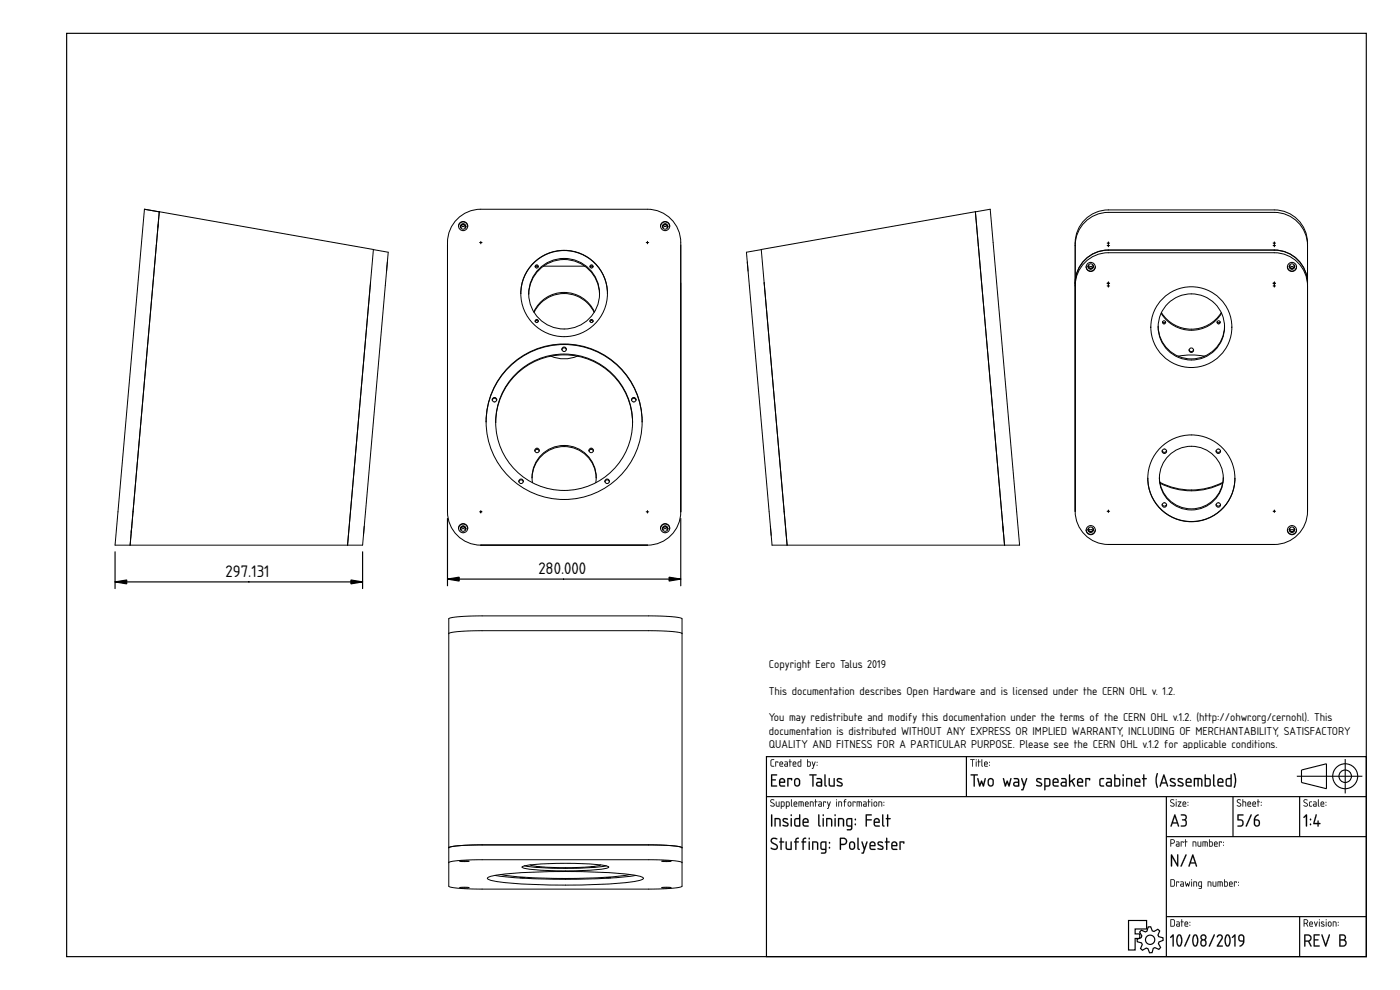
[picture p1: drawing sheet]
<svg xmlns="http://www.w3.org/2000/svg" width="420mm" height="297mm" viewBox="0 0 420 297" stroke-linecap="round" stroke-linejoin="round" font-family="sans-serif">
<defs><g id="words">
<g font-size="4.7">
<text x="67.7" y="173.1">297.131</text>
<text x="161.6" y="172.3">280.000</text>
</g>
<g font-size="3.2">
<text x="230.7" y="200.6">Copyright Eero Talus 2019</text>
<text x="230.7" y="208.5">This documentation describes Open Hardware and is licensed under the CERN OHL v. 1.2.</text>
<text x="230.7" y="216.5">You may redistribute and modify this documentation under the terms of the CERN OHL v.1.2. (http://ohwr.org/cernohl). This</text>
<text x="230.7" y="220.4">documentation is distributed WITHOUT ANY EXPRESS OR IMPLIED WARRANTY, INCLUDING OF MERCHANTABILITY, SATISFACTORY</text>
<text x="230.7" y="224.4">QUALITY AND FITNESS FOR A PARTICULAR PURPOSE. Please see the CERN OHL v.1.2 for applicable conditions.</text>
</g>
</g></defs>
<g fill="none" stroke="#000" stroke-width=".35">
<path d="M20 10h390v277h-390zM230 227h180v60h-180zM230 239h180M290 227v12M350 239v48M370 239v12M390 239v12M350 251h60M338.7 276.2h5.4v2.5h-3.4v1.5h1.4v1.4h-1.4v3.4h-2zM342.5 279.1l1.2 .5 .5-.2 .4-1.3h.7l.5 1.2 .5 .2 1.2-.7 .5 .5-.5 1.2 .2 .5 1.3 .4 .1 .7-1.3 .5-.1 .5 .6 1.2-.5 .6-1.2-.6-.5 .2-.3 1.3-.8 .1-.5-1.3-.5-.1-1.1 .6-.6-.5 .5-1.2-.2-.5-1.3-.3v-.8l1.2-.5 .2-.5-.7-1.1zM350 275h60M390 275v12"/>
<circle cx="345.2" cy="282" r="1.4"/>
</g>
<g fill="#000">
<path d="M231.4 232.4h1.8l-.2 .3h-1.3v1.1l1.2 .2-1.2 .2v1.5h1.3l.2 .3h-1.8zM234.3 234l-.1 .6h1.1a.58 .58 0 0 0-.3-.7 .58 .58 0 0 0-.7 .1zM234.1 233.7a.92 .92 0 0 1 1.2 0 .92 .92 0 0 1 .2 1.2h-1.3l.1 .7 1.3 .2-1.1 .2a.89 .89 0 0 1-.7-1.2v-.7zM236.3 233.5l1.2-.1 .2 .2-.1 .6-.2-.4h-.8v2l-.2 .2-.1-.2zM238.8 233.9l-.1 1.2a.57 .57 0 0 0 .6 .6 .57 .57 0 0 0 .5-.7l-.2-1.1-.4-.1zM238.6 233.6a.92 .92 0 0 1 1.5 .7v.8a.91 .91 0 0 1-.9 .9 .91 .91 0 0 1-.9-.9v-1zM242.9 232.4l2-.1 .2 .2-1 .2v3.1l-.1 .2-.2-.2v-3.1l-.9-.1zM245.3 235v.4l.2 .2 .9 .1v-.8zM245.1 233.5h1.1l.5 .5v1.9l-1.1 .1a.74 .74 0 0 1-.7-.7 .74 .74 0 0 1 .7-.8h.8l-.1-.5-1.2-.3zM247.5 232.4l.3 .1v2.9l.3 .3a.37 .37 0 0 1-.5 .3 .37 .37 0 0 1-.2-.5zM248.7 233.5l.3 .2 .1 1.7 .3 .3h.8v-2.1l.2-.1 .1 .1v2.4h-1.1a.85 .85 0 0 1-.7-1.1zM251.3 233.6a.97 .97 0 0 1 1.4 .3l-.1 .1a.82 .82 0 0 0-1.2 .1l1.1 .7a.71 .71 0 0 1 .3 1 .71 .71 0 0 1-1 .2l-.7-.2 .2-.3a.65 .65 0 0 0 .7 .2 .65 .65 0 0 0 .5-.5l-1.2-.7-.2-.4z"/>
<path d="M231.4 232.4h1.8l-.2 .3h-1.3v1.1h1l.2 .2-.2 .2h-1v1.5l1.3-.1 .2 .4h-1.8zM231.5 232.4l-.1 3.6h1.8l-.2-.3h-1.3v-1.6l1.1-.1-1.1-.2v-1.1h1.3l.2-.3zM234.3 234l-.1 .6h1.1l-.3-.7zM234.3 234a.59 .59 0 0 1 .7-.2 .59 .59 0 0 1 .3 .8h-1.2zM234.1 233.6a.94 .94 0 0 1 1.3 .1 .94 .94 0 0 1 .1 1.2h-1.3l.1 .7h1.1l.3 .2-.3 .3h-.9a.92 .92 0 0 1-.7-1.3v-.7zM234.1 233.7l-.3 .6 .2 1.5 .5 .2h1.1v-.3l-1.3-.1-.2-.4v-.3l1.5-.1-.2-1.1-.7-.2zM236.3 233.5l1.2-.1 .3 .2-.2 .6-.2-.4h-.8l.1 2-.3 .2a3.6 3.6 0 0 1-.1-2.5zM236.3 233.5l.1 2.5 .2-.2v-2h.8l.2 .3 .1-.5zM238.8 233.9l-.1 1.2a.58 .58 0 0 0 .8 .5l.3-.6-.1-.9-.5-.3zM238.8 233.9l.4-.1 .4 .1 .2 1.1a.59 .59 0 0 1-.5 .7 .59 .59 0 0 1-.7-.6zM238.6 233.6a.92 .92 0 0 1 1-.1 .92 .92 0 0 1 .6 .8l-.1 1.1-.4 .5h-.9l-.5-.8a1.39 1.39 0 0 1 .3-1.5zM238.7 233.7l-.3 .4-.1 1a.89 .89 0 0 0 .9 .9 .89 .89 0 0 0 .9-.9v-1l-.2-.4-.7-.2zM242.9 232.4l2-.1 .2 .2-.2 .2h-.8l.1 3.1-.2 .3-.2-.3v-3.1h-.9zM242.9 232.4v.2l.9 .1 .2 3.3 .1-3.3 .9-.2zM245.4 235l-.1 .4 .2 .2 .9 .1v-.8zM245.3 235l1.1-.1v.8l-1.1-.1zM245.1 233.5l1.1-.1 .5 .6v1.9l-1.1 .2a.77 .77 0 0 1-.7-.8 .77 .77 0 0 1 .7-.8h.8l-.1-.5-1.2-.2zM245.1 233.5v.2l1.3 .3v.6h-.8a.72 .72 0 0 0-.7 .7 .72 .72 0 0 0 .7 .7l1.1-.1v-1.9l-.5-.5zM247.4 232.4l.4 .1v2.9l.3 .3a.39 .39 0 0 1-.5 .3 .39 .39 0 0 1-.2-.5zM247.5 232.4l-.1 3.1 .2 .4 .3 .1 .2-.2-.4-.4v-2.9zM248.7 233.5l.4 .2v1.7l1.1 .3v-2.1l.3-.1v2.5h-1.3l-.4-.3zM248.8 233.5l-.1 .2a2.42 2.42 0 0 0 .3 2.2l1.5 .1v-2.4l-.1-.1-.2 .1v2.1h-.8l-.4-.3v-1.7zM251.2 233.6a1.2 1.2 0 0 1 1.6 .2l-.3 .2a.55 .55 0 0 0-.6-.2 .55 .55 0 0 0-.4 .4l1 .6a.68 .68 0 0 1 .4 .8 .68 .68 0 0 1-.9 .4l-.9-.3 .2-.2 1.1 .1 .1-.2-1.3-.9-.1-.4zM251.3 233.6l-.2 .5 .2 .4 1.3 .9a1.28 1.28 0 0 1-1.5 .1l.2 .3 1.3 .1a.61 .61 0 0 0 .3-.6 .61 .61 0 0 0-.4-.5l-1-.5a.53 .53 0 0 1 .3-.6 .53 .53 0 0 1 .6 .2h.3l-.1-.3-.9-.1z"/>
<path d="M231.4 228l.9-.2-.8 .4v1.3l.1 .3h.6l.1 .2h-.7l-.3-.3zM232.7 228.5l.9 .1-.1 .3-.1-.2h-.5l-.1 1.3zM234.2 228.8l-.1 .3h.7l-.2-.4zM234.1 228.6a.55 .55 0 0 1 .7 0 .55 .55 0 0 1 .1 .7h-.8l.1 .5 .8 .1-.7 .1a.91 .91 0 0 1-.2-1.4zM235.6 229.4l.1 .4h.5v-.5zM235.5 228.5h.7l.3 .4-.1 1.1h-.6a.44 .44 0 0 1-.4-.4 .44 .44 0 0 1 .4-.5h.4v-.3zM237 227.8l.2 .1v.6l.4 .1-.4 .1-.1 1.3-.1-1.3-.3-.1 .3-.1zM238.2 228.8l-.1 .3h.7l-.2-.4zM238.1 228.6a.55 .55 0 0 1 .7 0 .55 .55 0 0 1 .1 .7h-.8l.1 .5 .8 .1-.7 .1a.91 .91 0 0 1-.2-1.4zM239.7 228.7l-.1 .1a.63 .63 0 0 0 0 .7 .63 .63 0 0 0 .7 .3v-1.1zM239.5 228.6l.8-.1v-.6l.1-.1v2.2h-.8l-.2-.2zM242.4 228.7v1.1h.6l.1-1zM242.2 227.8l.2 .1v.6h.7l.2 .3v.8l-.3 .4-.8-.1zM243.7 228.5l.5 1.1 .3-1h.2l-.7 2.1-.4-.1 .5-.7zM245.1 229.5l.2 .2zM245.1 228.6l.2 .3z"/>
<path d="M231.4 227.9l.9-.1v.2l-.8 .2v1.3l.1 .2 .7 .1v.2h-.7l-.3-.3zM231.4 228l-.1 1.7 .3 .3h.7l-.7-.2-.2-.3 .1-1.3 .8-.4zM232.7 228.5l.9 .1-.1 .3-.1-.2h-.5l-.1 1.3zM232.7 228.5l.1 1.5 .1-1.3h.5l.1 .2 .1-.3zM234.2 228.8l-.1 .3h.7l-.2-.4zM234.2 228.8a.36 .36 0 0 1 .4-.1 .36 .36 0 0 1 .2 .5h-.7zM234.1 228.6a.56 .56 0 0 1 .8 0 .56 .56 0 0 1 0 .8l-.8-.1 .1 .4 .8 .2-.7 .1a.92 .92 0 0 1-.2-1.4zM234.1 228.6l-.2 .4 .1 .9 1 .1-.8-.2-.1-.3v-.2h.9l-.1-.6-.4-.2zM235.6 229.4l.1 .4h.5v-.5zM235.6 229.4l.7-.1v.5h-.7zM235.5 228.5h.7l.3 .4-.1 1.1h-.6a.46 .46 0 0 1-.5-.4 .46 .46 0 0 1 .5-.5h.4v-.3l-.7-.1zM235.5 228.5l.7 .3 .1 .4h-.5a.43 .43 0 0 0-.4 .4 .43 .43 0 0 0 .4 .4h.6v-1.1l-.2-.4zM237 227.8l.2 .1v.6l.4 .1-.4 .1-.1 1.3-.1-1.3-.3-.1 .3-.1zM237 227.8v.7l-.2 .1 .2 .1 .1 1.3 .1-1.3 .4-.1-.4-.1zM238.2 228.8l-.1 .3h.7l-.2-.4zM238.2 228.8a.36 .36 0 0 1 .4-.1 .36 .36 0 0 1 .2 .5h-.7zM238.1 228.6a.56 .56 0 0 1 .7 0 .56 .56 0 0 1 .1 .8l-.8-.1 .1 .4 .8 .2-.7 .1a.92 .92 0 0 1-.2-1.4zM238.1 228.6l-.2 .4 .1 .9 .9 .1-.7-.2-.1-.3v-.2h.8l-.1-.6-.4-.2zM239.7 228.7l-.1 .1a.61 .61 0 0 0 0 .7 .61 .61 0 0 0 .7 .3v-1.1zM239.7 228.7h.6v1.1h-.4a.65 .65 0 0 1-.2-1.1zM239.5 228.6l.8-.1-.1-.6 .2-.1v2.2l-.9-.1zM239.5 228.6l-.1 1.1 .3 .3h.7v-2.2l-.1 .7zM242.4 228.7v1.1l.6-.1a.7 .7 0 0 0-.1-1zM242.4 228.7h.5a.73 .73 0 0 1 .2 1l-.7 .1zM242.2 227.8l.2 .1v.6h.7l.2 .2v1.1l-.3 .2-.8-.1zM242.2 227.8v2.1l.8 .1 .3-.4v-.8l-.2-.3h-.7zM243.7 228.5l.2 .1 .3 1 .3-1h.3l-.8 2.1-.4-.1 .3-.1 .2-.6zM243.7 228.5l.4 1.4-.2 .6-.2 .1 .3 .1 .7-2.1h-.2l-.3 1zM245.1 229.5h.2v.3l-.2-.1zM245.1 229.5l.2 .2zM245.1 228.6h.2v.3h-.2zM245.1 228.6l.2 .2z"/>
<path d="M291.2 227.8l1.3 .1-.6 .1-.1 2-.1-2h-.5zM291.2 227.8l.5 .2 .1 2 .1-2 .6-.1zM292.9 228.5l.2 .1-.1 1.4zM292.9 228.5l.1 1.5 .1-1.4zM292.8 228a.2 .2 0 0 1 .4 0 .2 .2 0 0 1-.4 0zM292.9 227.8l.1 .3zM293.6 227.8l.2 .1v.6l.5 .1-.5 .1-.1 1.3-.1-1.3-.2-.1 .2-.1zM293.6 227.8v.7l-.2 .1 .2 .1 .1 1.3 .1-1.3 .5-.1-.5-.1zM294.6 227.8l.2 .1 .1 2.1-.4-.3zM294.6 227.8v1.9l.3 .3zM295.6 228.8v.3h.6l-.2-.4zM295.6 228.8a.36 .36 0 0 1 .5-.1 .36 .36 0 0 1 .1 .5h-.7zM295.5 228.6a.56 .56 0 0 1 .8 0 .56 .56 0 0 1 0 .8l-.8-.1 .1 .4 .9 .2-.7 .1a.92 .92 0 0 1-.3-1.4zM295.5 228.6l-.2 .4 .2 .9 .9 .1-.8-.2-.1-.3v-.2h.9l-.1-.6-.4-.2zM296.9 229.5h.2v.3l-.2-.1zM296.9 229.5l.1 .2zM296.9 228.6h.2v.3h-.2zM296.9 228.6l.1 .2z"/>
<path d="M291.2 227.8l1.3 .1-.6 .1-.1 2-.1-2h-.5zM292.9 228.5l.2 .1-.1 1.4zM292.9 228a.14 .14 0 0 1 .2 0 .14 .14 0 0 1-.2 0zM293.6 227.8l.2 .1v.6l.5 .1-.5 .1-.1 1.3-.1-1.3-.2-.1 .2-.1zM294.6 227.8l.2 .1 .1 2.1-.3-.3zM295.6 228.8v.3h.6l-.2-.4zM295.5 228.6a.55 .55 0 0 1 .8 0 .55 .55 0 0 1 0 .7h-.8l.2 .5 .7 .1-.6 .1a.91 .91 0 0 1-.3-1.4zM296.9 229.5l.1 .2zM296.9 228.6l.1 .3z"/>
<path d="M291.3 232.4l2-.1 .2 .2-.2 .2h-.7v3.1l-.2 .3-.2-.3v-3.1h-.9zM291.3 232.4v.2l.9 .1 .2 3.3 .1-3.3 1-.2zM293.3 233.5l.4 .1 .4 1.6 .5-1 .5 1 .4-1.6 .3-.1-.5 2.5-.4-.1-.3-1-.4 1-.3 .1zM293.3 233.5l.6 2.5 .3-.1 .4-1.1 .3 1.1 .3 .1 .6-2.5-.3 .1-.4 1.7-.5-1.1-.6 1.1-.4-1.7zM297 233.9l-.2 1.2a.58 .58 0 0 0 .9 .5l.2-.6-.1-.9-.5-.3zM296.9 233.9l.4-.1 .4 .1 .2 1.1a.59 .59 0 0 1-.5 .7 .59 .59 0 0 1-.7-.6zM296.7 233.6h.1a.92 .92 0 0 1 .9-.1 .92 .92 0 0 1 .6 .8l-.1 1.1-.4 .5h-.9l-.5-.8a1.39 1.39 0 0 1 .3-1.5zM296.8 233.7l-.3 .4-.1 1a.89 .89 0 0 0 .9 .9 .89 .89 0 0 0 .9-.9v-1l-.2-.4-.7-.2zM301 233.5l.4 .1 .3 1.6 .6-1 .5 1 .4-1.6 .3-.1-.5 2.5-.4-.1-.3-1-.4 1-.3 .1zM301 233.5l.6 2.5 .3-.1 .4-1.1 .3 1.1 .3 .1 .6-2.5-.3 .1-.4 1.7-.5-1.1-.6 1.1-.4-1.7zM304.5 235v.4l.1 .2 .9 .1v-.8zM304.5 235l1-.1v.8l-1-.1zM304.3 233.5l1.1-.1 .5 .6v1.9l-1.2 .2a.77 .77 0 0 1-.7-.8 .77 .77 0 0 1 .8-.8h.7v-.5l-1.2-.2zM304.3 233.5v.2l1.2 .3v.6h-.7a.72 .72 0 0 0-.7 .7 .72 .72 0 0 0 .6 .7l1.1-.1v-1.9l-.4-.5zM306.5 233.5l.3 .1 .6 1.7 .5-1.7 .2-.2 .2 .2-1.1 3.4-.2 .2-.6-.2 .5-.2 .3-.9zM306.5 233.5l.7 2.4-.3 .9-.4 .2 .5 .1 1.3-3.5h-.4l-.5 1.8-.6-1.8zM311.1 233.6a1.2 1.2 0 0 1 1.5 .2l-.2 .2a.55 .55 0 0 0-.6-.2 .55 .55 0 0 0-.4 .4l1 .6a.68 .68 0 0 1 .3 .8 .68 .68 0 0 1-.8 .4l-1-.3 .2-.2 1.2 .1 .1-.2-1.3-.9-.2-.4zM311.1 233.6l-.1 .5 .1 .4 1.3 .9a1.28 1.28 0 0 1-1.4 .1l.1 .3 1.4 .1a.61 .61 0 0 0 .3-.6 .61 .61 0 0 0-.4-.5l-1.1-.5a.53 .53 0 0 1 .4-.6 .53 .53 0 0 1 .6 .2h.2v-.3l-.9-.1zM313.8 233.8v1.9l.9-.1 .2-.3-.1-1.4zM313.7 233.8h1l.2 .2v1.3l-.2 .4h-1zM313.4 233.5h1.3l.6 .7-.1 1.4-.4 .4h-1v.9l-.2 .3-.2-.3zM313.5 233.5v3.6l.2-.2v-.9h.9a1.36 1.36 0 0 0 .6-1.8 1.36 1.36 0 0 0-1.7-.7zM316.4 234l-.2 .6h1.2l-.3-.7zM316.3 234a.59 .59 0 0 1 .8-.2 .59 .59 0 0 1 .3 .8h-1.2zM316.2 233.6a.94 .94 0 0 1 1.2 .1 .94 .94 0 0 1 .2 1.2h-1.4l.2 .7h1.1l.2 .2-.2 .3h-.9a.92 .92 0 0 1-.7-1.3v-.7zM316.2 233.7l-.3 .6 .2 1.5 .5 .2h1.1v-.3l-1.3-.1-.2-.4v-.3l1.5-.1-.2-1.1-.7-.2zM318.8 235l-.1 .4 .2 .2 .9 .1v-.8zM318.7 235l1.1-.1v.8l-1.1-.1zM318.5 233.5l1.1-.1 .5 .6v1.9l-1.1 .2a.77 .77 0 0 1-.7-.8 .77 .77 0 0 1 .7-.8h.8l-.1-.5-1.2-.2zM318.5 233.5v.2l1.3 .3v.6h-.8a.72 .72 0 0 0-.7 .7 .72 .72 0 0 0 .7 .7l1.1-.1v-1.9l-.5-.5zM320.8 232.4l.4 .1v1.9l1.1-.9h.3v.3l-.7 .5 .7 1.7-.3-.1-.7-1.4-.4 .3-.1 1.2h-.3zM320.9 232.4v3.6l.3-.2v-1l.4-.3 .7 1.4 .3 .1-.8-1.7 .8-.5v-.3l-1.5 .9v-1.9zM323.7 234l-.1 .6h1.1l-.2-.7zM323.7 234a.59 .59 0 0 1 .8-.2 .59 .59 0 0 1 .2 .8h-1.1zM323.5 233.6a.94 .94 0 0 1 1.3 .1 .94 .94 0 0 1 .1 1.2h-1.3l.2 .7h1.1l.2 .2-.2 .3h-.9a.92 .92 0 0 1-.8-1.3v-.7zM323.6 233.7l-.4 .6 .2 1.5 .6 .2h1v-.3l-1.3-.1-.1-.4v-.3l1.4-.1-.2-1.1-.6-.2zM325.7 233.5l1.3-.1 .2 .2-.2 .6-.2-.4h-.7v2l-.2 .2a3.6 3.6 0 0 1-.2-2.5zM325.8 233.5l.1 2.5 .1-.2v-2h.8l.2 .3 .1-.5zM330.1 233.6l1.1-.2 .1 .4a.76 .76 0 0 0-.9 .1 .76 .76 0 0 0-.1 .9v.6l1 .3v.3h-.9l-.4-.3-.1-1.5zM330.1 233.7l-.2 .5a1.54 1.54 0 0 0 .5 1.8h.9v-.3a1.01 1.01 0 0 1-1.2-1 1.01 1.01 0 0 1 1.2-1l-.1-.2zM332.3 235v.4l.2 .2 .8 .1v-.8zM332.3 235l1.1-.1v.8l-1.1-.1zM332.1 233.5l1.1-.1 .5 .6v1.9l-1.1 .2a.77 .77 0 0 1-.8-.8 .77 .77 0 0 1 .8-.8h.7v-.5l-1.2-.2zM332.1 233.5v.2l1.2 .3 .1 .6h-.8a.72 .72 0 0 0-.7 .7 .72 .72 0 0 0 .7 .7l1.1-.1v-1.9l-.5-.5zM334.7 233.8v1.9l.8-.1a1.22 1.22 0 0 0 .2-1.7zM334.7 233.8h.8a1.1 1.1 0 0 1 .4 1.4l-.2 .4-1 .1zM334.4 232.4l.4 .1-.1 .9h1l.5 .4v1.7l-.3 .5h-1.3l-.2-.2zM334.4 232.4v3.4l1.4 .1 .4-.4v-1.6l-.5-.4h-1v-1zM336.9 233.5l.4 .1v2.2l-.2 .2-.2-.2zM337 233.5l.1 2.5 .1-2.4zM336.9 232.6a.26 .26 0 0 1 .5 0 .26 .26 0 0 1-.5 0zM337 232.4v.4h.2v-.4zM338 233.5l1.3-.1 .5 .7v1.7l-.2 .2-.2-.2v-1.8l-1.1-.2v2l-.2 .2a3.7 3.7 0 0 1-.1-2.5zM338 233.5v2.4l.3-.1v-2h.8l.3 .2 .2 2 .2-.9a1.11 1.11 0 0 0-.7-1.6zM340.9 234l-.1 .6h1.1l-.3-.7zM340.9 234a.59 .59 0 0 1 .7-.2 .59 .59 0 0 1 .3 .8h-1.1zM340.7 233.6a.94 .94 0 0 1 1.3 .1 .94 .94 0 0 1 .1 1.2h-1.3l.2 .7h1l.3 .2-.3 .3h-.9a.92 .92 0 0 1-.7-1.3v-.7zM340.7 233.7l-.3 .6 .2 1.5 .5 .2h1.1v-.3l-1.3-.1-.2-.4v-.3l1.5-.1-.2-1.1-.7-.2zM343.1 232.4l.4 .1-.1 1 .6-.1 .2 .2-.8 .2 .1 2-.2 .3-.2-.3v-2l-.4-.2 .4-.1zM343.1 232.4v1.1l-.4 .1 .4 .2 .2 2.2 .1-2.2 .8-.2-.8-.1v-1zM347.2 232l.3 .1-.3 1.6 .3 2.5-.2 .2a5.2 5.2 0 0 1-.1-4.4zM347.2 232.1a6.3 6.3 0 0 0 0 4.1h.3l-.4-2.1 .4-2zM349.2 232.4l.3 .1 1.1 3.2-.2 .4-.4-1h-1.4l-.3 .9-.3-.1zM349.2 232.4l-1.2 3.5h.4l.2-.8h1.4l.4 .9 .1-.2-1.1-3.3zM349.3 233.1l-.6 1.6h1.2zM349.3 233l.6 1.8h-1.2zM351.2 233.6a1.2 1.2 0 0 1 1.5 .2l-.2 .2a.55 .55 0 0 0-.6-.2 .55 .55 0 0 0-.4 .4l1 .6a.68 .68 0 0 1 .4 .8 .68 .68 0 0 1-.9 .4l-1-.3 .2-.2 1.2 .1 .1-.2-1.3-.9-.2-.4zM351.2 233.6l-.1 .5 .2 .4 1.3 .9a1.28 1.28 0 0 1-1.5 .1l.1 .3 1.4 .1a.61 .61 0 0 0 .3-.6 .61 .61 0 0 0-.4-.5l-1-.5a.53 .53 0 0 1 .3-.6 .53 .53 0 0 1 .6 .2h.3l-.1-.3-.9-.1zM353.6 233.6a1.2 1.2 0 0 1 1.5 .2l-.3 .2a.55 .55 0 0 0-.6-.2 .55 .55 0 0 0-.4 .4l1 .6a.68 .68 0 0 1 .4 .8 .68 .68 0 0 1-.9 .4l-.9-.3 .2-.2 1.2 .1 .1-.2-1.3-.9-.2-.4zM353.6 233.6l-.2 .5 .2 .4 1.3 .9a1.28 1.28 0 0 1-1.4 .1l.1 .3 1.3 .1a.61 .61 0 0 0 .3-.6 .61 .61 0 0 0-.4-.5l-1-.5a.53 .53 0 0 1 .3-.6 .53 .53 0 0 1 .6 .2h.3l-.1-.3-.8-.1zM356.3 234l-.1 .6h1.1l-.3-.7zM356.3 234a.59 .59 0 0 1 .7-.2 .59 .59 0 0 1 .3 .8h-1.2zM356.1 233.6a.94 .94 0 0 1 1.3 .1 .94 .94 0 0 1 .1 1.2h-1.3l.1 .7h1.1l.3 .2-.3 .3h-.9a.92 .92 0 0 1-.7-1.3v-.7zM356.1 233.7l-.3 .6 .2 1.5 .5 .2h1.1v-.3l-1.3-.1-.2-.4v-.3l1.5-.1-.2-1.1-.7-.2zM358.3 233.4h1.8l.5 .2a3 3 0 0 1 .2 2.4l-.3-.2-.1-1.9-.6-.1v2l-.2 .2-.2-.2v-2h-.8l.1 2-.4 .2zM358.4 233.5l-.1 2.5 .3-.2v-2h.8v2l.2 .2 .1-2.2 .7 .1 .1 1.9 .3 .1a3 3 0 0 0-.2-2.3zM361.9 233.8v1.9l.7-.1a1.22 1.22 0 0 0 .3-1.7zM361.9 233.8h.7a1.1 1.1 0 0 1 .4 1.4l-.2 .4-.9 .1zM361.6 232.4l.3 .1v.9h1l.4 .4 .1 1.7-.4 .5h-1.2l-.3-.2zM361.6 232.4v3.4l1.4 .1 .3-.4v-1.6l-.4-.4h-1v-1zM364.1 232.4l.3 .1v2.9l.3 .3a.39 .39 0 0 1-.5 .3 .39 .39 0 0 1-.2-.5zM364.1 232.4v3.1l.1 .4 .4 .1 .2-.2-.4-.4v-2.9zM365.8 234l-.1 .6h1.1l-.2-.7zM365.8 234a.59 .59 0 0 1 .8-.2 .59 .59 0 0 1 .2 .8h-1.1zM365.6 233.6a.94 .94 0 0 1 1.3 .1 .94 .94 0 0 1 .1 1.2h-1.3l.2 .7h1.1l.2 .2-.2 .3h-.9a.92 .92 0 0 1-.8-1.3l.1-.7zM365.7 233.7l-.3 .6 .2 1.5 .5 .2h1v-.3l-1.2-.1-.2-.4v-.3l1.4-.1-.1-1.1-.7-.2zM368.4 233.9l-.2 1.6 1.1 .2v-1.9zM368.3 233.8h1v1.9a.94 .94 0 0 1-1.2-.5zM368 233.7l.3-.3h1v-.9l.3-.1v3.6h-1.2l-.5-.3-.1-1.6zM368 233.7l-.1 1.9 .5 .4h1.2v-3.6l-.3 .1v1h-.9zM370.3 232l.1-.1a4.8 4.8 0 0 1 .1 4.5l-.3-.2 .4-2.5zM370.3 232l.4 2.1-.4 2.1h.3a6.3 6.3 0 0 0 0-4.1z"/>
<path d="M291.3 232.4l2-.1 .2 .2-.9 .2v3.1l-.2 .2-.2-.2v-3.1l-.9-.1zM293.3 233.5l.3 .1 .5 1.6 .5-1 .5 1 .4-1.6 .3-.1-.5 2.5-.4-.1-.3-1-.4 1-.3 .1zM297 233.9l-.2 1.2a.57 .57 0 0 0 .6 .6 .57 .57 0 0 0 .5-.7l-.2-1.1-.4-.1zM296.8 233.6a.92 .92 0 0 1 1.4 .7v.8a.91 .91 0 0 1-.9 .9 .91 .91 0 0 1-.9-.9l.1-1zM301 233.5l.3 .1 .4 1.6 .6-1 .5 1 .4-1.6 .3-.1-.6 2.5-.3-.1-.3-1-.4 1-.3 .1zM304.5 235l-.1 .4 .2 .2 .9 .1v-.8zM304.3 233.5h1.1l.5 .5v1.9l-1.2 .1a.74 .74 0 0 1-.7-.7 .74 .74 0 0 1 .8-.8h.7v-.5l-1.2-.3zM306.5 233.5l.3 .1 .6 1.7 .5-1.7 .2-.1 .2 .1-1.3 3.5-.6-.1 .5-.2 .3-.9zM311.1 233.6a.97 .97 0 0 1 1.4 .3l-.1 .1a.82 .82 0 0 0-1.1 .1l1.1 .7a.71 .71 0 0 1 .2 1 .71 .71 0 0 1-1 .2l-.6-.2 .2-.3a.65 .65 0 0 0 .7 .2 .65 .65 0 0 0 .5-.5l-1.3-.7-.2-.4zM313.8 233.8v1.9l.9-.1 .2-.3v-1.3l-.2-.2zM313.4 233.5a1.38 1.38 0 0 1 1.8 .5v.3a1.27 1.27 0 0 1-.6 1.7h-.8l-.1 1.1h-.3zM316.4 234l-.2 .6h1.2a.58 .58 0 0 0-.3-.7 .58 .58 0 0 0-.7 .1zM316.2 233.7a.92 .92 0 0 1 1.2 0 .92 .92 0 0 1 .2 1.2h-1.4l.2 .7 1.3 .2-1.1 .2a.89 .89 0 0 1-.7-1.2v-.7zM318.7 235v.4l.2 .2 .9 .1v-.8zM318.5 233.5h1.1l.5 .5v1.9l-1.1 .1a.74 .74 0 0 1-.7-.7 .74 .74 0 0 1 .7-.8h.8l-.1-.5-1.2-.3zM320.9 232.4l.3 .1v1.9l1.4-.9v.3l-.7 .5 .7 1.7-.3-.1-.7-1.4-.4 .3-.1 1.2h-.2zM323.7 234l-.1 .6h1.1a.58 .58 0 0 0-.3-.7 .58 .58 0 0 0-.7 .1zM323.5 233.7a.92 .92 0 0 1 1.3 0 .92 .92 0 0 1 .1 1.2h-1.3l.2 .7 1.3 .2-1.1 .2a.89 .89 0 0 1-.8-1.2l.1-.7zM325.8 233.5l1.2-.1 .2 .2-.2 .6-.2-.4h-.7v2l-.2 .2-.2-.2zM330.1 233.7l1.1-.3 .1 .3a.77 .77 0 0 0-.9 .2 .77 .77 0 0 0-.1 .9v.7l1 .2-.1 .3a.99 .99 0 0 1-1.1-.2 .99 .99 0 0 1-.2-1.1zM332.3 235l-.1 .4 .3 .2 .8 .1v-.8zM332.1 233.5h1.1l.5 .5v1.9l-1.1 .1a.74 .74 0 0 1-.7-.7 .74 .74 0 0 1 .7-.8h.7v-.5l-1.2-.3zM334.7 233.8v1.9h.8a1.24 1.24 0 0 0 .3-1.8zM334.4 232.4l.3 .1v.9l1 .1 .5 .4v1.6l-.3 .4-1.3 .1-.2-.2zM336.9 233.5l.4 .1v2.2l-.2 .2-.2-.2zM336.9 232.6a.25 .25 0 0 1 .5 0 .25 .25 0 0 1-.5 0zM338 233.5a1.44 1.44 0 0 1 1.8 .5v1.8l-.2 .2-.2-.2v-1.8l-.3-.2h-.8v2l-.2 .2-.2-.2zM340.9 234l-.1 .6h1.1a.58 .58 0 0 0-.3-.7 .58 .58 0 0 0-.7 .1zM340.7 233.7a.92 .92 0 0 1 1.3 0 .92 .92 0 0 1 .1 1.2h-1.3l.1 .7 1.4 .2-1.2 .2a.89 .89 0 0 1-.7-1.2v-.7zM343.1 232.4l.3 .1v1l.8 .1-.8 .2v2l-.1 .2-.2-.2v-2l-.4-.2 .4-.1zM347.2 232h.3a7.3 7.3 0 0 0 0 4.4h-.2a5.3 5.3 0 0 1-.1-4.4zM349.2 232.4l.3 .1 1.1 3.3-.2 .2-.4-.9h-1.4l-.3 .9-.3-.1zM349.3 233.1l-.6 1.6h1.2zM351.2 233.6a.97 .97 0 0 1 1.5 .3l-.1 .1a.82 .82 0 0 0-1.2 .1l1.1 .7a.71 .71 0 0 1 .3 1 .71 .71 0 0 1-1 .2l-.7-.2 .2-.3a.65 .65 0 0 0 .7 .2 .65 .65 0 0 0 .5-.5l-1.3-.7-.1-.4zM353.6 233.6a.97 .97 0 0 1 1.4 .3l-.1 .1a.82 .82 0 0 0-1.1 .1l1 .7a.71 .71 0 0 1 .3 1 .71 .71 0 0 1-1 .2l-.7-.2 .3-.3a.65 .65 0 0 0 .6 .2 .65 .65 0 0 0 .5-.5l-1.2-.7-.2-.4zM356.3 234l-.1 .6h1.1a.58 .58 0 0 0-.3-.7 .58 .58 0 0 0-.7 .1zM356.1 233.7a.92 .92 0 0 1 1.3 0 .92 .92 0 0 1 .1 1.2h-1.3l.1 .7 1.3 .2-1.1 .2a.89 .89 0 0 1-.7-1.2v-.7zM358.3 233.5l.2-.1a2.46 2.46 0 0 1 2.2 .4l.1 2.2-.3-.2-.1-1.9-.6-.1v2l-.2 .2-.2-.2v-2h-.8v2l-.1 .2-.2-.2zM361.9 233.8v1.9h.7a1.24 1.24 0 0 0 .3-1.8zM361.6 232.4l.3 .1v.9l1 .1 .4 .4v1.6l-.3 .4-1.2 .1-.3-.2zM364.1 232.4l.3 .1v2.9l.3 .3a.37 .37 0 0 1-.5 .3 .37 .37 0 0 1-.1-.5zM365.8 234l-.1 .6h1.1a.58 .58 0 0 0-.2-.7 .58 .58 0 0 0-.8 .1zM365.7 233.7a.92 .92 0 0 1 1.2 0 .92 .92 0 0 1 .1 1.2h-1.3l.2 .7 1.3 .2-1.1 .2a.89 .89 0 0 1-.8-1.2l.1-.7zM368.4 233.8l-.2 .5v1.2l1.1 .2v-1.9zM368 233.7l.3-.2 1-.1v-.9l.3-.1v3.6h-1.2l-.5-.3-.1-1.6zM370.3 232h.1a4.9 4.9 0 0 1 .1 4.4l-.2-.1a7.3 7.3 0 0 0 0-4.3z"/>
<path d="M231.3 240l.8-.2 .3 .2-.1 .1a.48 .48 0 0 0-.6-.1 .48 .48 0 0 0-.2 .5l1 .8-.2 .6a.59 .59 0 0 1-.6 .2 .59 .59 0 0 1-.4-.5l.7 .2 .3-.3-1.1-.9zM231.3 240l-.1 .6 .9 .5a.37 .37 0 0 1 .2 .6 .37 .37 0 0 1-.6 .1l-.4-.2v.2a.64 .64 0 0 0 1 .2 .64 .64 0 0 0-.2-1l-.7-.4v-.3l.9-.3-.6-.2zM232.9 240.5l.2 .1v1.1l.6 .1v-1.2l.2-.1v1.5l-1-.1zM232.9 240.5l.1 1.4 .9 .1v-1.5l-.2 .1v1.2h-.4l-.3-.1zM234.6 240.7v1.1h.5l.1-1zM234.5 240.7l.7 .1-.1 1h-.6zM234.4 240.5h.8l.3 .4-.1 1-.8 .1-.2 .7zM234.4 240.5v2.1l.1-.6h.5a.81 .81 0 0 0 .4-1.1 .81 .81 0 0 0-1-.4zM236.1 240.7v1.1h.5l.1-1zM236.1 240.7l.7 .1-.2 1h-.5zM235.9 240.5h.8l.3 .4-.1 1-.8 .1-.1 .7zM235.9 240.5v2.1l.2-.6h.5a.81 .81 0 0 0 .4-1.1 .81 .81 0 0 0-1.1-.4zM237.4 239.8l.2 .1 .1 2.1-.3-.3zM237.4 239.9v1.8l.3 .3zM238.5 240.8l-.1 .3h.7l-.2-.4zM238.4 240.8a.36 .36 0 0 1 .5-.1 .36 .36 0 0 1 .2 .5h-.7zM238.3 240.6h.1a.56 .56 0 0 1 .7 0 .56 .56 0 0 1 .1 .8l-.8-.1v.4l.9 .2-.7 .1a.92 .92 0 0 1-.3-1.4zM238.4 240.6l-.2 .4 .1 .9 .9 .1-.7-.2-.1-.3v-.2h.8l-.1-.6-.4-.2zM239.7 240.5l1.4 .1 .1 1.4-.2-.1-.1-1.1-.4-.1-.1 1.3-.1-1.3h-.4v1.2l-.2 .1zM239.7 240.5v1.5l.1-1.3h.5l.1 1.3 .1-1.3h.4l.1 1.3 .2-.1a.93 .93 0 0 0 0-1 .93 .93 0 0 0-1-.4zM241.9 240.8l-.1 .3h.7l-.2-.4zM241.9 240.8a.36 .36 0 0 1 .4-.1 .36 .36 0 0 1 .2 .5h-.7zM241.8 240.6a.56 .56 0 0 1 .7 0 .56 .56 0 0 1 .1 .8l-.8-.1 .1 .4 .8 .2-.7 .1a.92 .92 0 0 1-.2-1.4zM241.8 240.6l-.2 .4 .1 .9 .9 .1-.7-.2-.1-.3v-.2h.8l-.1-.6-.4-.2zM243.1 240.5l1 .1v1.4l-.2-.1v-1.1l-.6-.1v1.2l-.2 .1zM243.1 240.5v1.5l.2-1.3 .6 .1 .2 1.2v-.7a.7 .7 0 0 0-.2-.8 .7 .7 0 0 0-.8 0zM244.7 239.8l.2 .1v.6l.4 .1-.4 .1-.1 1.3-.1-1.3-.3-.1 .3-.1zM244.7 239.8v.7l-.2 .1 .2 .1 .1 1.3 .1-1.3 .4-.1-.4-.1zM245.8 241.4l.1 .4h.5v-.4zM245.8 241.4l.6-.1v.5h-.6zM245.7 240.5h.7l.3 .4-.1 1.1h-.6a.46 .46 0 0 1-.5-.4 .46 .46 0 0 1 .5-.5h.4v-.3l-.7-.1zM245.7 240.5l.7 .3v.4h-.4a.43 .43 0 0 0-.4 .4 .43 .43 0 0 0 .4 .4h.6v-1.1l-.2-.4zM247 240.5l.9 .1-.1 .3-.1-.2h-.5l-.1 1.3zM247.1 240.5v1.5l.1-1.3h.5l.1 .2 .1-.3zM248.2 240.5l.2 .1 .3 1 .4-1h.2l-.8 2.1-.3-.1 .3-.1 .1-.6zM248.2 240.5l.4 1.4-.1 .6-.3 .1 .3 .1 .8-2.1h-.2l-.4 1zM251 240.5l.2 .1-.1 1.4zM251 240.5l.1 1.5 .1-1.4zM251 240a.15 .15 0 0 1 .3 0 .15 .15 0 0 1-.3 0zM251 239.8l.2 .3zM251.6 240.5l1 .1 .1 1.4-.2-.1-.1-1.1-.6-.1v1.2l-.2 .1zM251.6 240.5v1.5l.2-1.3 .7 .1 .1 1.2 .1-.7a.7 .7 0 0 0-.2-.8 .7 .7 0 0 0-.9 0zM253.4 239.9l.6-.1-.5 .7 .5 .1-.5 .1-.1 1.3-.1-1.3-.2-.1 .2-.1zM253.5 239.9l-.2 .6-.2 .1 .2 .1 .1 1.3 .1-1.3 .5-.1-.5-.1 .1-.3 .3-.4zM254.7 240.8v.8l.4 .1 .1-.8zM254.7 240.8h.5l.1 .6a.36 .36 0 0 1-.3 .4 .36 .36 0 0 1-.4-.3zM254.6 240.6a.55 .55 0 0 1 .6-.1 .55 .55 0 0 1 .3 .5l-.1 .8-.7 .2-.3-.5zM254.3 241.2a.68 .68 0 0 0 1.3 0 .68 .68 0 0 0-1.3 0zM255.9 240.5l.9 .1-.1 .3-.2-.2h-.4l-.1 1.3zM255.9 240.5l.1 1.5 .1-1.3h.5l.1 .2v-.3zM257.1 240.5l1.4 .1 .1 1.4-.2-.1v-1.1l-.4-.1-.1 1.3-.1-1.3h-.5v1.2l-.2 .1zM257.1 240.5v1.5l.2-1.3h.5l.1 1.3 .1-1.3h.4l.1 1.3 .1-.1a.93 .93 0 0 0 0-1 .93 .93 0 0 0-1-.4zM259.3 241.4v.4h.6v-.4zM259.2 241.4l.7-.1v.5h-.6zM259.1 240.5h.7l.3 .4v1.1h-.7a.46 .46 0 0 1-.4-.4 .46 .46 0 0 1 .4-.5h.5l-.1-.3-.7-.1zM259.1 240.5l.8 .3v.4h-.5a.43 .43 0 0 0-.4 .4 .43 .43 0 0 0 .4 .4h.6l.1-1.1-.3-.4zM260.6 239.8l.2 .1v.6l.5 .1-.5 .1-.1 1.3-.1-1.3-.2-.1 .2-.1zM260.6 239.8v.7l-.2 .1 .2 .1 .1 1.3 .1-1.3 .4-.1-.4-.1zM261.6 240.5l.2 .1-.2 1.4zM261.6 240.5v1.5l.1-1.4zM261.5 240a.15 .15 0 0 1 .3 0 .15 .15 0 0 1-.3 0zM261.6 239.8l.1 .3zM262.5 240.8l-.1 .8 .5 .1 .1-.8zM262.5 240.8h.5l.1 .6a.36 .36 0 0 1-.4 .4 .36 .36 0 0 1-.3-.3zM262.4 240.6l.5-.1 .3 .3 .1 .8-.4 .4h-.4l-.3-.4zM262 241.2a.7 .7 0 0 0 1.4 0 .7 .7 0 0 0-1.4 0zM263.7 240.5l.9 .1 .1 1.4-.2-.1v-1.1l-.7-.1 .1 1.2-.2 .1zM263.7 240.5v1.5l.1-1.3 .7 .1 .1 1.2 .1-.7a.7 .7 0 0 0-.2-.8 .7 .7 0 0 0-.8 0zM265.2 241.5h.2v.3h-.2zM265.2 241.5l.1 .2zM265.2 240.6h.2v.3h-.2zM265.2 240.6l.1 .2z"/>
<path d="M231.3 240a.53 .53 0 0 1 .6-.3 .53 .53 0 0 1 .4 .4 .49 .49 0 0 0-.6-.1 .49 .49 0 0 0-.3 .5l.7 .5a.59 .59 0 0 1 .1 .9 .59 .59 0 0 1-.9-.3 .44 .44 0 0 0 .7 .2 .44 .44 0 0 0 .1-.7l-.9-.5zM232.9 240.5l.1 .1 .1 1.1 .2 .1h.4v-1.2l.2-.1v1.5l-1-.1zM234.6 240.7v1.1h.5l.1-1zM234.4 240.5a.8 .8 0 0 1 1.1 .6 .8 .8 0 0 1-.9 .9l-.2 .7zM236.1 240.7v1.1h.5l.1-1zM235.9 240.5a.8 .8 0 0 1 1.1 .6 .8 .8 0 0 1-.9 .9l-.1 .7zM237.4 239.8l.2 .1 .1 2.1-.3-.3zM238.5 240.8l-.1 .3h.7l-.2-.4zM238.4 240.6a.55 .55 0 0 1 .7 0 .55 .55 0 0 1 .1 .7h-.8l.1 .5 .8 .1-.7 .1a.91 .91 0 0 1-.2-1.4zM239.7 240.5h1a1.06 1.06 0 0 1 .4 1.5l-.1-1.2-.3-.1h-.2l-.1 1.3-.1-1.3h-.4v1.2l-.2 .1zM241.9 240.8l-.1 .3h.7l-.2-.4zM241.8 240.6a.55 .55 0 0 1 .7 0 .55 .55 0 0 1 .1 .7h-.8l.1 .5 .8 .1-.7 .1a.91 .91 0 0 1-.2-1.4zM243.1 240.5a.71 .71 0 0 1 .8 0 .71 .71 0 0 1 .3 .8l-.1 .7-.2-1.2-.6-.1v1.2l-.2 .1zM244.7 239.8l.2 .1v.6l.4 .1-.4 .1-.1 1.3-.1-1.3-.3-.1 .3-.1zM245.8 241.4l.1 .4h.5v-.4zM245.7 240.5h.7l.2 .4v1.1h-.6a.44 .44 0 0 1-.5-.4 .44 .44 0 0 1 .5-.5h.4v-.3zM247.1 240.5l.8 .1-.1 .3-.1-.2h-.5l-.1 1.3zM248.2 240.5l.5 1.1 .4-1h.2l-.8 2.1-.3-.1 .4-.7zM251 240.5l.2 .1-.1 1.4zM251 240a.15 .15 0 0 1 .3 0 .15 .15 0 0 1-.3 0zM251.6 240.5a.71 .71 0 0 1 .9 0 .71 .71 0 0 1 .2 .8l-.1 .7-.1-1.2-.7-.1v1.2l-.2 .1zM253.5 239.9l.5-.1-.4 .4-.1 .3 .5 .1-.5 .1-.1 1.3-.1-1.3-.2-.1zM254.7 240.8l-.1 .7a.34 .34 0 0 0 .4 .3 .34 .34 0 0 0 .3-.4l-.1-.6zM254.6 240.6l.6-.1a.93 .93 0 0 1-.1 1.5h-.4a.96 .96 0 0 1-.1-1.4zM255.9 240.5l.9 .1-.1 .3-.2-.2h-.4l-.1 1.3zM257.1 240.5h1.1a1.06 1.06 0 0 1 .3 1.5l-.1-1.2-.2-.1h-.2l-.1 1.3-.1-1.3h-.5v1.2l-.2 .1zM259.3 241.4v.4h.6v-.4zM259.1 240.5h.7l.3 .4v1.1h-.7a.44 .44 0 0 1-.4-.4 .44 .44 0 0 1 .4-.5h.5v-.3zM260.6 239.8l.2 .1v.6l.4 .1-.4 .1-.1 1.3-.1-1.3-.2-.1 .2-.1zM261.6 240.5l.2 .1-.2 1.4zM261.5 240a.15 .15 0 0 1 .3 0 .15 .15 0 0 1-.3 0zM262.5 240.8l-.1 .7a.34 .34 0 0 0 .3 .3 .34 .34 0 0 0 .4-.4l-.2-.6zM262.4 240.6l.6-.1a.93 .93 0 0 1-.1 1.5h-.4a.96 .96 0 0 1-.1-1.4zM263.7 240.5a.71 .71 0 0 1 .8 0 .71 .71 0 0 1 .2 .8l-.1 .7-.1-1.2-.7-.1v1.2l-.1 .1zM265.2 241.5l.1 .2zM265.2 240.6l.2 .3z"/>
<path d="M231.5 251.6a1.42 1.42 0 0 1 1.8 .1l-.3 .2a.71 .71 0 0 0-.9-.2 .71 .71 0 0 0-.3 .9l1.1 .6a.93 .93 0 0 1 .3 1.6 1.25 1.25 0 0 1-1.9-.5l1.4 .3 .4-.5-.2-.4-1.5-.9-.2-.5zM231.6 251.6a.91 .91 0 0 0 .2 1.5l.9 .5a.64 .64 0 0 1 .3 .9 .64 .64 0 0 1-1 .1l-.6-.3v.4a1.09 1.09 0 0 0 1.4 .3 1.09 1.09 0 0 0 .5-1.4l-1.5-.9-.2-.4 .4-.6 1.1 .1 .1-.2-1-.2zM234.3 251.4l.3 .1v1l.5-.1 .3 .2-.8 .2v2l-.2 .3-.2-.3v-2l-.4-.2 .4-.1zM234.3 251.4v1.1l-.4 .1 .4 .2 .1 2.2 .2-2.2 .7-.2-.7-.1v-1zM235.8 252.5l.3 .2 .1 1.7 1 .3v-2.1l.4-.1v2.5h-1.3l-.5-.3zM235.8 252.5v.2a2.42 2.42 0 0 0 .3 2.2l1.4 .1 .1-2.3-.2-.2-.1 .1v2.1h-.8l-.4-.3v-1.7zM238.8 251.5l.9-.2v.4l-.5 .1-.2 .6 .8 .2-.8 .2v2l-.2 .2-.2-.2 .1-2-.4-.2 .4-.2zM238.9 251.6l-.2 .9-.4 .1 .4 .2 .1 2.2 .2-.2v-2l.7-.2-.7-.2a.82 .82 0 0 1 .7-.9l-.3-.2zM241 251.5l.9-.2v.4l-.5 .1-.2 .6 .8 .2-.8 .2v2l-.2 .2-.2-.2 .1-2-.4-.2 .4-.2zM241.1 251.6l-.2 .9-.4 .1 .4 .2 .1 2.2 .2-.2v-2l.7-.2-.7-.2a.82 .82 0 0 1 .7-.9l-.3-.2zM242.7 252.5l.4 .1v2.2l-.2 .2-.2-.2zM242.7 252.5l.2 2.5 .1-2.4zM242.6 251.6a.3 .3 0 0 1 .6 0 .3 .3 0 0 1-.6 0zM242.8 251.4l-.1 .4h.3v-.4zM243.8 252.5l1.2-.1 .6 .7v1.7l-.2 .2-.2-.2v-1.8l-1.1-.2v2l-.2 .2a3.7 3.7 0 0 1-.1-2.5zM243.8 252.5v2.4l.2-.1v-2h.9l.3 .2 .2 2 .1-.9a1.11 1.11 0 0 0-.7-1.6zM246.7 252.9l-.1 1.5 .2 .2 .9 .1v-1.9zM246.7 252.9l1-.1v1.9l-1.1-.1zM246.4 252.6a1.6 1.6 0 0 1 1.6 0v3.2l-.5 .3h-1.1v-.3l1.2-.2 .1-.5a1.09 1.09 0 0 1-1.3-.2 1.09 1.09 0 0 1-.2-1.2zM246.4 252.7l-.2 .5 .2 1.6 1.3 .2a.73 .73 0 0 1-.3 .8 .73 .73 0 0 1-.8 0l-.2 .2 .2 .1a1.02 1.02 0 0 0 1.4-.6v-3h-1.1zM248.8 254.1l.3 .1v.4h-.3zM248.8 254.2v.3h.3v-.3zM248.7 252.9a.3 .3 0 0 1 .6 0 .3 .3 0 0 1-.6 0zM248.8 252.7v.4h.3v-.4zM252.4 251.7v1.5h.8a.72 .72 0 0 0 .7-.8 .72 .72 0 0 0-.8-.7zM252.4 251.7h.7a.77 .77 0 0 1 .8 .7 .77 .77 0 0 1-.7 .8h-.8zM252.1 251.4l.1-.1a1.72 1.72 0 0 1 1.8 .4 1.11 1.11 0 0 1 .2 1.2 1.11 1.11 0 0 1-1 .7l-.8-.1v1.3l-.3 .2zM252.1 251.4v3.5l.3-.1v-1.3h1l.7-.4a1.1 1.1 0 0 0-.9-1.7zM255.3 252.9l-.1 1.2a.58 .58 0 0 0 .8 .5l.3-.6-.1-.9-.5-.3zM255.3 252.9l.4-.1 .4 .1 .2 1.1a.59 .59 0 0 1-.5 .7 .59 .59 0 0 1-.7-.6zM255.1 252.6a.92 .92 0 0 1 1-.1 .92 .92 0 0 1 .6 .8l-.1 1.1-.4 .5h-.9l-.5-.8a1.39 1.39 0 0 1 .3-1.5zM255.2 252.7l-.3 .4-.1 1a.89 .89 0 0 0 .9 .9 .89 .89 0 0 0 .9-.9v-1l-.2-.4-.7-.2zM257.3 251.4l.4 .1v2.9l.3 .3a.39 .39 0 0 1-.5 .3 .39 .39 0 0 1-.2-.5zM257.4 251.4l-.1 3.1 .2 .4 .4 .1 .1-.2-.4-.4v-2.9zM258.6 252.5l.3 .1 .5 1.7 .6-1.7 .2-.2 .2 .2-1.1 3.4-.3 .2-.5-.2 .4-.2 .3-.9zM258.6 252.5l.7 2.4-.3 .9-.4 .2 .4 .1 1.3-3.5h-.3l-.6 1.8-.5-1.8zM261.4 253l-.1 .6h1.1l-.2-.7zM261.4 253a.59 .59 0 0 1 .8-.2 .59 .59 0 0 1 .2 .8h-1.1zM261.2 252.6v.1a.93 .93 0 0 1 1.3 0 .93 .93 0 0 1 .1 1.2h-1.3l.2 .7h1.1l.2 .3-.2 .2h-.9a.92 .92 0 0 1-.8-1.3v-.7zM261.3 252.7l-.4 .6 .2 1.5 .6 .2h1v-.3l-1.3-.1-.1-.4v-.3l1.4-.1-.2-1.1-.6-.2zM263.5 252.6a1.2 1.2 0 0 1 1.5 .2l-.3 .2a.55 .55 0 0 0-.5-.2 .55 .55 0 0 0-.4 .4l1 .6a.68 .68 0 0 1 .3 .8 .68 .68 0 0 1-.8 .4l-1-.3 .2-.2 1.2 .1 .1-.2-1.3-.9-.2-.4zM263.5 252.6l-.1 .5 .1 .4 1.3 .9a1.28 1.28 0 0 1-1.4 .1l.1 .3 1.4 .1a.61 .61 0 0 0 .3-.6 .61 .61 0 0 0-.4-.5l-1.1-.5a.53 .53 0 0 1 .4-.6 .53 .53 0 0 1 .6 .2h.2v-.3l-.9-.1zM266 251.4l.3 .1v1l.5-.1 .3 .2-.8 .2v2l-.2 .3-.2-.3v-2l-.4-.2 .4-.1zM266 251.4v1.1l-.4 .1 .4 .2 .1 2.2 .2-2.2 .7-.2-.7-.1v-1zM268 253l-.2 .6h1.2l-.3-.7zM267.9 253a.59 .59 0 0 1 .8-.2 .59 .59 0 0 1 .3 .8h-1.2zM267.8 252.6a.94 .94 0 0 1 1.2 .1 .94 .94 0 0 1 .1 1.2h-1.3l.2 .7h1.1l.2 .3-.2 .2h-.9a.92 .92 0 0 1-.8-1.3l.1-.7zM267.8 252.7l-.3 .6 .2 1.5 .5 .2h1v-.3l-1.2-.1-.2-.4v-.3l1.4-.1-.1-1.1-.7-.2zM270 252.5l1.2-.1 .2 .2-.1 .6-.2-.4h-.8v2l-.2 .2a3.6 3.6 0 0 1-.1-2.5zM270 252.5l.1 2.5 .2-.2v-2h.8l.2 .3 .1-.5z"/>
<path d="M231.5 251.6a1.41 1.41 0 0 1 1.8 .1l-.3 .2a.73 .73 0 0 0-.9-.2 .73 .73 0 0 0-.3 .9l1.1 .6a1.02 1.02 0 0 1 .3 1.6 1.02 1.02 0 0 1-1.5 0l-.4-.2 .1-.3a.88 .88 0 0 0 1 .4 .88 .88 0 0 0 .7-.8l-1.7-1.2-.1-.4zM234.3 251.4l.3 .1v1l.7 .1-.7 .2v2l-.2 .2-.2-.2v-2l-.3-.2 .3-.1zM235.8 252.5l.3 .2 .1 1.7 .3 .3h.8v-2.1l.1-.1 .2 .2v2.3h-1.1a.85 .85 0 0 1-.7-1.1zM238.9 251.6l.5-.3 .4 .2a.84 .84 0 0 0-.8 .9l.8 .2-.8 .2v2l-.2 .2-.1-.2v-2l-.4-.2 .4-.2zM241.1 251.6l.5-.3 .4 .2a.84 .84 0 0 0-.8 .9l.8 .2-.8 .2v2l-.2 .2-.1-.2v-2l-.4-.2 .4-.2zM242.7 252.5l.3 .1v2.2l-.1 .2-.2-.2zM242.7 251.6a.24 .24 0 0 1 .4 0 .24 .24 0 0 1-.4 0zM243.8 252.5a1.44 1.44 0 0 1 1.7 .5l.1 1.8-.2 .2-.2-.2v-1.8l-.3-.2h-.8v2l-.2 .2-.2-.2zM246.7 252.9l-.1 1.5 .2 .2 .9 .1v-1.9zM246.4 252.7l.5-.3 1.1 .1v3a1 1 0 0 1-1.6 .5l1.1-.3 .2-.7a1.06 1.06 0 0 1-1.3-.1 1.06 1.06 0 0 1-.2-1.2zM248.8 254.2h.3v.4h-.3zM248.8 252.7h.3v.4h-.3zM252.4 251.7v1.5h.8a.75 .75 0 0 0 .7-.8 .75 .75 0 0 0-.8-.7zM252.1 251.4l.1-.1a1.69 1.69 0 0 1 1.8 .4 1.1 1.1 0 0 1 .2 1.2 1.1 1.1 0 0 1-1 .6h-.8v1.3l-.3 .2zM255.3 252.9l-.1 1.2a.57 .57 0 0 0 .6 .6 .57 .57 0 0 0 .5-.7l-.2-1.1-.4-.1zM255.1 252.6a.92 .92 0 0 1 1.5 .7v.8a.91 .91 0 0 1-.9 .9 .91 .91 0 0 1-.9-.9v-1zM257.4 251.4l.3 .1v2.9l.3 .3a.37 .37 0 0 1-.5 .3 .37 .37 0 0 1-.2-.5zM258.6 252.5l.3 .1 .5 1.7 .6-1.7 .2-.1 .2 .1-1.4 3.5-.5-.1 .4-.2 .3-.9zM261.4 253l-.1 .6h1.1a.58 .58 0 0 0-.3-.7 .58 .58 0 0 0-.7 .1zM261.2 252.7a.92 .92 0 0 1 1.3 0 .92 .92 0 0 1 .1 1.2h-1.3l.2 .7 1.3 .3-1.1 .1a.89 .89 0 0 1-.8-1.2l.1-.7zM263.5 252.6a.97 .97 0 0 1 1.4 .3l-.1 .1a.82 .82 0 0 0-1.1 .1l1.1 .7a.71 .71 0 0 1 .2 1 .71 .71 0 0 1-1 .2l-.6-.2 .2-.3a.65 .65 0 0 0 .7 .2 .65 .65 0 0 0 .5-.5l-1.3-.7-.2-.4zM266 251.4l.3 .1v1l.7 .1-.7 .2v2l-.2 .2-.2-.2v-2l-.3-.2 .3-.1zM268 253l-.2 .6h1.2a.58 .58 0 0 0-.3-.7 .58 .58 0 0 0-.7 .1zM267.8 252.7a.92 .92 0 0 1 1.2 0 .92 .92 0 0 1 .1 1.2h-1.3l.2 .7 1.3 .3-1.1 .1a.89 .89 0 0 1-.7-1.2v-.7zM270 252.5l1.2-.1 .2 .2-.1 .6-.2-.4h-.8v2l-.2 .2-.2-.2z"/>
<path d="M231.4 244.4l.4 .2v3.2l-.2 .2-.2-.2zM232.5 245.5a1.44 1.44 0 0 1 1.8 .5v1.8l-.2 .2-.2-.2v-1.8l-.3-.2h-.8v2l-.2 .2-.2-.2zM235 245.6a.97 .97 0 0 1 1.4 .3l-.1 .1a.82 .82 0 0 0-1.1 .1l1.1 .7a.71 .71 0 0 1 .2 1 .71 .71 0 0 1-1 .2l-.6-.2 .2-.3a.65 .65 0 0 0 .7 .2 .65 .65 0 0 0 .5-.5l-1.3-.7-.2-.4zM237.3 245.5l.4 .1v2.2l-.2 .2-.2-.2zM237.3 244.6a.25 .25 0 0 1 .5 0 .25 .25 0 0 1-.5 0zM238.9 245.8l-.2 .5v1.2l1.1 .2v-1.9zM238.5 245.7l.4-.2 .9-.1v-.9l.3-.1v3.6h-1.2l-.5-.3-.1-1.6zM241.3 246l-.1 .6h1.1a.58 .58 0 0 0-.2-.7 .58 .58 0 0 0-.8 .1zM241.2 245.7a.92 .92 0 0 1 1.2 0 .92 .92 0 0 1 .1 1.2h-1.3l.2 .7 1.3 .3-1.1 .1a.89 .89 0 0 1-.7-1.2v-.7zM245.6 244.4l.3 .1v2.9l.3 .3a.37 .37 0 0 1-.5 .3 .37 .37 0 0 1-.2-.5zM246.9 245.5l.3 .1v2.2l-.1 .2-.2-.2zM246.9 244.6a.24 .24 0 0 1 .4 0 .24 .24 0 0 1-.4 0zM248 245.5a1.44 1.44 0 0 1 1.7 .5l.1 1.8-.2 .2-.2-.2v-1.8l-.3-.2h-.8v2l-.2 .2-.2-.2zM250.5 245.5l.3 .1v2.2l-.2 .2-.2-.2zM250.4 244.6a.25 .25 0 0 1 .5 0 .25 .25 0 0 1-.5 0zM251.5 245.5a1.44 1.44 0 0 1 1.8 .5v1.8l-.1 .2-.2-.2-.1-1.8-.3-.2h-.8v2l-.1 .2-.2-.2zM254.4 245.9l-.1 1.5 .2 .2 .9 .1v-1.9zM254.2 245.7l.5-.3 1 .1 .1 3a1 1 0 0 1-1.7 .5l1.1-.3 .2-.7a1.06 1.06 0 0 1-1.2-.1 1.06 1.06 0 0 1-.2-1.2zM256.6 247.2h.2v.4h-.2zM256.6 245.7h.2v.4h-.2zM259.8 244.4l1.6-.1 .2 .2-.2 .2h-1.2v1.1h1.2l.2 .2-.2 .2h-1.2v1.6l-.2 .2-.2-.2zM262.7 246l-.1 .6h1.1a.58 .58 0 0 0-.3-.7 .58 .58 0 0 0-.7 .1zM262.5 245.7a.92 .92 0 0 1 1.2 0 .92 .92 0 0 1 .2 1.2h-1.3l.1 .7 1.3 .3-1.1 .1a.89 .89 0 0 1-.7-1.2v-.7zM264.8 244.4l.3 .1v2.9l.3 .3a.37 .37 0 0 1-.5 .3 .37 .37 0 0 1-.2-.5zM266.3 244.4l.3 .1v1l.7 .1-.7 .2v2l-.2 .2-.2-.2v-2l-.4-.2 .4-.1z"/>
<path d="M231.4 244.4l.4 .2v3.2l-.2 .3-.2-.3zM231.5 244.4l-.1 3.4 .2 .2 .1-.2v-3.2zM232.5 245.5l1.3-.1 .5 .7v1.7l-.2 .2-.2-.2v-1.8l-1.1-.2v2l-.2 .2a3.7 3.7 0 0 1-.1-2.5zM232.5 245.5v2.4l.3-.1v-2h.8l.3 .2 .2 2 .2-.9a1.11 1.11 0 0 0-.7-1.6zM235 245.6a1.2 1.2 0 0 1 1.5 .2l-.2 .2a.55 .55 0 0 0-.6-.2 .55 .55 0 0 0-.4 .4l1 .6a.68 .68 0 0 1 .4 .8 .68 .68 0 0 1-.9 .4l-1-.3 .2-.2 1.2 .1 .1-.2-1.3-.9-.2-.4zM235 245.6l-.1 .5 .1 .4 1.3 .9a1.28 1.28 0 0 1-1.4 .1l.1 .3 1.4 .1a.61 .61 0 0 0 .3-.6 .61 .61 0 0 0-.4-.5l-1.1-.5a.53 .53 0 0 1 .4-.6 .53 .53 0 0 1 .6 .2h.2v-.3l-.9-.1zM237.3 245.5l.4 .1v2.2l-.2 .2-.2-.2zM237.4 245.5l.1 2.5 .1-2.4zM237.3 244.6a.26 .26 0 0 1 .5 0 .26 .26 0 0 1-.5 0zM237.4 244.4v.4h.2v-.4zM238.9 245.9l-.1 1.6 1 .2v-1.9zM238.9 245.8h.9v1.9a.94 .94 0 0 1-1.1-.5zM238.5 245.7l.4-.3h.9v-.9l.3-.1v3.6h-1.2l-.5-.3-.1-1.6zM238.5 245.7v2l.4 .3h1.2v-3.6l-.3 .1v1h-.9zM241.3 246l-.1 .6h1.1l-.2-.7zM241.3 246a.59 .59 0 0 1 .8-.2 .59 .59 0 0 1 .2 .8h-1.1zM241.2 245.6v.1a.93 .93 0 0 1 1.2 0 .93 .93 0 0 1 .1 1.2h-1.3l.2 .7h1.1l.2 .3-.2 .2h-.9a.92 .92 0 0 1-.8-1.3l.1-.7zM241.2 245.7l-.3 .6 .2 1.5 .5 .2h1v-.3l-1.2-.1-.2-.4v-.3l1.4-.1-.1-1.1-.7-.2zM245.6 244.4l.3 .1v2.9l.3 .3a.39 .39 0 0 1-.5 .3 .39 .39 0 0 1-.2-.5zM245.6 244.4v3.1l.1 .4 .4 .1 .2-.2-.4-.4v-2.9zM246.9 245.5l.4 .1v2.2l-.2 .2-.2-.2zM246.9 245.5l.2 2.5 .1-2.4zM246.9 244.6a.26 .26 0 0 1 .5 0 .26 .26 0 0 1-.5 0zM247 244.4v.4h.2v-.4zM248 245.5l1.2-.1 .6 .7v1.7l-.2 .2-.2-.2v-1.8l-1.1-.2v2l-.2 .2a3.7 3.7 0 0 1-.1-2.5zM248 245.5v2.4l.2-.1v-2h.9l.3 .2 .2 2 .1-.9a1.11 1.11 0 0 0-.7-1.6zM250.5 245.5l.3 .1v2.2l-.2 .2-.2-.2zM250.5 245.5l.1 2.5 .2-2.4zM250.4 244.6a.26 .26 0 0 1 .5 0 .26 .26 0 0 1-.5 0zM250.5 244.4v.4h.2v-.4zM251.5 245.5l1.3-.1 .5 .7v1.7l-.1 .2-.3-.2v-1.8l-1.1-.2 .1 2-.2 .2a3.7 3.7 0 0 1-.2-2.5zM251.5 245.5v2.4l.3-.1v-2h.8l.4 .2 .2 2 .1-.9a1.11 1.11 0 0 0-.7-1.6zM254.4 245.9v1.5l.1 .2 .9 .1v-1.9zM254.4 245.9l1.1-.1v1.9l-1.1-.1zM254.1 245.6a1.6 1.6 0 0 1 1.7 0l-.1 3.2-.4 .3h-1.1v-.3l1.2-.2v-.5a1.09 1.09 0 0 1-1.2-.2 1.09 1.09 0 0 1-.3-1.2zM254.2 245.7l-.2 .5 .1 1.6 1.3 .2a.73 .73 0 0 1-.2 .8 .73 .73 0 0 1-.9 0l-.1 .2 .1 .1a1.02 1.02 0 0 0 1.5-.6l-.1-3h-1zM256.5 247.1l.4 .1-.1 .4h-.3zM256.6 247.2v.3h.2v-.3zM256.5 245.9a.26 .26 0 0 1 .5 0 .26 .26 0 0 1-.5 0zM256.6 245.7v.4h.2v-.4zM259.8 244.4l1.6-.1 .3 .2-.3 .2h-1.2v1.1h1.2l.3 .2-.3 .2h-1.2v1.6l-.2 .2-.2-.2zM259.9 244.4l.1 3.6 .1-1.9 1.5-.1-1.5-.2v-1.1l1.5-.2zM262.7 246l-.1 .6h1.1l-.3-.7zM262.7 246a.59 .59 0 0 1 .7-.2 .59 .59 0 0 1 .3 .8h-1.2zM262.5 245.6v.1a.93 .93 0 0 1 1.3 0 .93 .93 0 0 1 .1 1.2h-1.3l.1 .7h1.1l.3 .3-.3 .2h-.9a.92 .92 0 0 1-.7-1.3v-.7zM262.5 245.7l-.3 .6 .2 1.5 .5 .2h1.1v-.3l-1.3-.1-.2-.4v-.3l1.5-.1-.2-1.1-.7-.2zM264.8 244.4l.3 .1v2.9l.3 .3a.39 .39 0 0 1-.5 .3 .39 .39 0 0 1-.2-.5zM264.8 244.4v3.1l.1 .4 .4 .1 .1-.2-.3-.4v-2.9zM266.2 244.4l.4 .1v1l.5-.1 .2 .2-.7 .2v2l-.2 .3-.2-.3v-2l-.4-.2 .4-.1zM266.3 244.4l-.1 1.1-.3 .1 .3 .2 .2 2.2 .1-2.2 .8-.2-.8-.1v-1z"/>
<path d="M351.3 240l.8-.2 .3 .2-.1 .1a.48 .48 0 0 0-.6-.1 .48 .48 0 0 0-.2 .5l1 .8-.2 .6a.59 .59 0 0 1-.6 .2 .59 .59 0 0 1-.4-.5l.7 .2 .3-.3-1.1-.9zM351.4 240l-.2 .6 .9 .5a.37 .37 0 0 1 .2 .6 .37 .37 0 0 1-.6 .1l-.4-.2v.2a.64 .64 0 0 0 1 .2 .64 .64 0 0 0-.1-1l-.8-.4v-.3l1-.3-.7-.2zM352.9 240.5l.2 .1-.1 1.4zM352.9 240.5l.1 1.5 .1-1.4zM352.9 240a.15 .15 0 0 1 .3 0 .15 .15 0 0 1-.3 0zM352.9 239.8l.2 .3zM353.5 240.5h1l-.7 1.3h.6l.1 .2h-1l.7-1.3h-.6zM353.5 240.5l.8 .2-.8 1.3h1l-.1-.2h-.7l.8-1.3zM355.2 240.8l-.1 .3h.7l-.2-.4zM355.2 240.8a.36 .36 0 0 1 .4-.1 .36 .36 0 0 1 .2 .5h-.7zM355.1 240.6a.56 .56 0 0 1 .7 0 .56 .56 0 0 1 .1 .8l-.8-.1 .1 .4 .8 .2-.7 .1a.92 .92 0 0 1-.2-1.4zM355.1 240.6l-.2 .4 .1 .9 1 .1-.8-.2-.1-.3v-.2h.9l-.1-.6-.4-.2zM356.4 241.5h.2v.3h-.2zM356.4 241.5l.2 .2zM356.4 240.6h.2v.3h-.2zM356.4 240.6l.2 .2z"/>
<path d="M351.3 240a.53 .53 0 0 1 .6-.3 .53 .53 0 0 1 .4 .4 .49 .49 0 0 0-.6-.1 .49 .49 0 0 0-.2 .5l.7 .5a.59 .59 0 0 1 0 .9 .59 .59 0 0 1-.9-.3 .44 .44 0 0 0 .7 .2 .44 .44 0 0 0 .1-.7l-.9-.5zM352.9 240.5l.2 .1-.1 1.4zM352.9 240a.15 .15 0 0 1 .3 0 .15 .15 0 0 1-.3 0zM353.5 240.5h1l-.7 1.3h.6l.1 .2h-1l.7-1.3h-.6zM355.2 240.8l-.1 .3h.7l-.2-.4zM355.1 240.6a.55 .55 0 0 1 .7 0 .55 .55 0 0 1 .1 .7h-.8l.1 .5 .8 .1-.7 .1a.91 .91 0 0 1-.2-1.4zM356.4 241.5l.2 .2zM356.4 240.6l.2 .3z"/>
<path d="M351.5 252v.9h.5a.45 .45 0 0 0 .4-.5 .45 .45 0 0 0-.5-.4zM351.3 251.8h.6a.66 .66 0 0 1 .7 .7 .66 .66 0 0 1-.6 .6h-.5v.8l-.2 .1zM353.1 253.4l.1 .4h.6v-.4zM353 252.5h.7l.3 .4-.1 1.1h-.6a.44 .44 0 0 1-.4-.4 .44 .44 0 0 1 .4-.5h.5l-.1-.3zM354.4 252.5l.8 .1-.1 .3-.1-.2h-.4l-.1 1.3zM355.7 251.8l.2 .1v.6l.5 .1-.5 .1-.1 1.3-.1-1.3-.2-.1 .2-.1zM358 252.5a.71 .71 0 0 1 .8 0 .71 .71 0 0 1 .2 .8l-.1 .7-.1-1.2-.7-.1v1.2l-.1 .1zM359.4 252.5l.2 .1v1.1l.2 .1h.5v-1.2l.2-.1v1.5l-1-.1zM360.9 252.5h1.1a1.06 1.06 0 0 1 .3 1.5l-.1-1.2-.2-.1h-.2l-.1 1.3-.1-1.3h-.5v1.2l-.2 .1zM363.1 252.7v1.1h.5l.1-1zM362.9 251.8l.2 .1v.6h.6l.2 .3v.8l-.2 .4-.9-.1zM364.6 252.8l-.1 .3h.7l-.2-.4zM364.5 252.6a.55 .55 0 0 1 .8 0 .55 .55 0 0 1 0 .7h-.8l.1 .5 .8 .1-.6 .1a.91 .91 0 0 1-.3-1.4zM365.8 252.5l.9 .1-.1 .3-.1-.2h-.5l-.1 1.3zM367.1 253.5l.2 .2zM367.1 252.6l.2 .3z"/>
<path d="M351.5 252v.9h.5a.43 .43 0 0 0 .4-.5 .43 .43 0 0 0-.5-.4zM351.5 252h.4a.46 .46 0 0 1 .5 .4 .46 .46 0 0 1-.4 .5h-.5zM351.3 251.8h.8l.3 .2a.67 .67 0 0 1 .1 .7 .67 .67 0 0 1-.5 .5l-.5-.1v.8l-.2 .1zM351.3 251.9v2.1l.2-.9 1-.2a.66 .66 0 0 0-.6-1.1zM353.2 253.4v.4h.6v-.4zM353.1 253.4l.7-.1v.5h-.7zM353 252.5h.7l.3 .4v1.1h-.7a.46 .46 0 0 1-.4-.4 .46 .46 0 0 1 .4-.5h.5l-.1-.3-.7-.1zM353 252.5l.8 .3v.4h-.5a.43 .43 0 0 0-.4 .4 .43 .43 0 0 0 .4 .4h.6l.1-1.1-.3-.4zM354.4 252.5l.9 .1-.2 .3-.1-.2h-.4l-.1 1.3zM354.4 252.5l.1 1.5 .1-1.3h.4l.1 .2 .1-.3zM355.7 251.8l.2 .1v.6l.5 .1-.5 .1-.1 1.3-.1-1.3-.2-.1 .2-.1zM355.7 251.9v.6l-.2 .1 .2 .1 .1 1.3 .1-1.3 .4-.1-.4-.1zM357.9 252.5l1 .1 .1 1.4-.2-.1-.1-1.1-.6-.1v1.2l-.2 .1zM358 252.5v1.5l.1-1.3 .7 .1 .1 1.2 .1-.7a.7 .7 0 0 0-.2-.8 .7 .7 0 0 0-.8 0zM359.4 252.5l.2 .1v1.1l.7 .1v-1.2l.2-.1v1.5l-1-.1zM359.4 252.5l.1 1.4 1 .1v-1.5l-.2 .1v1.2h-.5l-.2-.1zM360.9 252.5l1.4 .1 .1 1.4-.2-.1-.1-1.1-.3-.1-.1 1.3-.1-1.3h-.5v1.2l-.2 .1zM360.9 252.5v1.5l.2-1.3h.5l.1 1.3 .1-1.3h.4l.1 1.3 .1-.1a.93 .93 0 0 0 0-1 .93 .93 0 0 0-1-.4zM363.1 252.7v1.1l.6-.1a.7 .7 0 0 0-.2-1zM363 252.7h.5a.73 .73 0 0 1 .2 1l-.7 .1zM362.9 251.8l.2 .1v.6h.6l.2 .3v1l-.2 .2-.9-.1zM362.9 251.8v2.1l.8 .1 .2-.4v-.8l-.2-.3h-.7zM364.6 252.8l-.1 .3h.7l-.2-.4zM364.6 252.8a.36 .36 0 0 1 .5-.1 .36 .36 0 0 1 .1 .5h-.7zM364.5 252.6a.56 .56 0 0 1 .8 0 .56 .56 0 0 1 0 .8l-.8-.1 .1 .4 .8 .2-.6 .1a.92 .92 0 0 1-.3-1.4zM364.5 252.6l-.2 .4 .2 .9 .9 .1-.8-.2-.1-.3v-.2h.9l-.1-.6-.4-.2zM365.8 252.5l.9 .1-.1 .3-.1-.2h-.5l-.1 1.3zM365.9 252.5v1.5l.1-1.3h.5l.1 .2 .1-.3zM367.1 253.5h.2v.3h-.2zM367.1 253.5l.1 .2zM367.1 252.6h.2v.3h-.2zM367.1 252.6l.2 .2z"/>
<path d="M352.5 244.4l.3 .1 1.1 3.2-.2 .4-.4-1h-1.4l-.3 .9-.3-.1zM352.5 244.4l-1.2 3.5h.3l.3-.8h1.4l.4 .9 .1-.2-1.1-3.3zM352.6 245.1l-.6 1.6h1.1zM352.6 245l.6 1.8h-1.2zM354.4 244.4l1.2-.1 .3 .3a.88 .88 0 0 1-.1 1.4 1.2 1.2 0 0 1 .2 1.7 1.2 1.2 0 0 1-1.7 .1l1.4-.3a.84 .84 0 0 0 0-1 .84 .84 0 0 0-.9-.4v-.3a.7 .7 0 0 0 .8-.1 .7 .7 0 0 0 .1-.8l-1.3-.2zM354.4 244.4v.2l.9 .1a.56 .56 0 0 1 .5 .3 .56 .56 0 0 1-.1 .6l-.9 .4 .9 .3a.9 .9 0 0 1 0 1.2 .9 .9 0 0 1-1.1 .2l-.2 .1a1.15 1.15 0 0 0 1.6-.2 1.15 1.15 0 0 0-.2-1.6 1.01 1.01 0 0 0 .2-1.4 1.01 1.01 0 0 0-1.4-.2z"/>
<path d="M352.5 244.4l.3 .1 1 3.3-.1 .2-.4-.9h-1.4l-.3 .9-.3-.1zM352.6 245.1l-.6 1.6h1.1zM354.4 244.4a1.07 1.07 0 0 1 1.5 .1 1.07 1.07 0 0 1-.1 1.5 1.18 1.18 0 0 1 .2 1.7 1.18 1.18 0 0 1-1.6 .1l.2-.1a.85 .85 0 0 0 1.2-.6 .85 .85 0 0 0-1-1v-.2a.67 .67 0 0 0 .9-.2 .67 .67 0 0 0-.1-.9l-1.2-.2z"/>
<path d="M351.4 256.4h.4l1.5 2.8-.1-2.7 .4-.1v3.6l-.4-.1-1.4-2.7v2.6l-.4 .2zM351.5 256.4v3.5l.2-.1v-2.7l1.6 2.8h.2v-3.5l-.2 .1v2.8l-1.5-2.9zM355.8 256.4h.3v.2l-1.4 3.3-.4 .1zM355.8 256.4l-1.4 3.6 .2-.1 1.5-3.3zM357.9 256.4l.3 .1 1.1 3.2-.2 .4-.5-1h-1.3l-.3 .9-.4-.1zM357.9 256.4l-1.2 3.5h.3l.3-.8h1.4l.4 .9 .1-.2-1.1-3.3zM357.9 257.1l-.5 1.7h1.1zM358 257l.6 1.8h-1.2z"/>
<path d="M351.4 256.4h.4l1.5 2.8v-2.7l.3-.1v3.6l-.3-.1-1.5-2.7v2.6l-.4 .2zM355.8 256.4h.3v.2l-1.4 3.3-.4 .1zM357.9 256.4l.2 .1 1.1 3.3-.1 .2-.5-.9h-1.3l-.3 .9-.3-.1zM358 257.1l-.6 1.7h1.1z"/>
<path d="M371.3 240l.8-.2 .3 .2-.1 .1a.48 .48 0 0 0-.6-.1 .48 .48 0 0 0-.2 .5l1 .8-.2 .6a.59 .59 0 0 1-.6 .2 .59 .59 0 0 1-.4-.5l.7 .2 .3-.3-1.1-.9zM371.4 240l-.2 .6 .9 .5a.37 .37 0 0 1 .2 .6 .37 .37 0 0 1-.6 .1l-.4-.2v.2a.64 .64 0 0 0 1 .2 .64 .64 0 0 0-.1-1l-.8-.4v-.3l1-.3-.7-.2zM372.9 239.8h.2v.7h.6l.3 .2v1.3l-.2-.1-.1-1.1-.6-.1v1.2l-.2 .1zM372.9 239.8v2.2l.2-.1v-1.2h.4l.3 .1 .1 1.2v-1.3l-.8-.2zM374.7 240.8l-.1 .3h.7l-.2-.4zM374.6 240.8a.36 .36 0 0 1 .5-.1 .36 .36 0 0 1 .2 .5h-.7zM374.5 240.6h.1a.56 .56 0 0 1 .7 0 .56 .56 0 0 1 .1 .8l-.8-.1v.4l.9 .2-.7 .1a.92 .92 0 0 1-.3-1.4zM374.6 240.6l-.2 .4 .1 .9 .9 .1-.7-.2-.1-.3v-.2h.8l-.1-.6-.4-.2zM376.1 240.8v.3h.6l-.2-.4zM376.1 240.8a.36 .36 0 0 1 .5-.1 .36 .36 0 0 1 .1 .5h-.7zM376 240.6a.56 .56 0 0 1 .8 0 .56 .56 0 0 1 0 .8l-.7-.1v.4l.9 .2-.7 .1a.92 .92 0 0 1-.3-1.4zM376 240.6l-.1 .4 .1 .9 .9 .1-.7-.2-.2-.3v-.2h.9l-.1-.6-.4-.2zM377.5 239.8l.2 .1v.6l.4 .1-.4 .1-.1 1.3-.2-1.3-.2-.1 .2-.1zM377.5 239.8v.7l-.3 .1 .3 .1 .1 1.3v-1.3l.5-.1-.5-.1zM378.4 241.5h.2v.3h-.2zM378.4 241.5l.2 .2zM378.4 240.6h.2v.3h-.2zM378.4 240.6l.2 .2z"/>
<path d="M371.3 240a.53 .53 0 0 1 .6-.3 .53 .53 0 0 1 .4 .4 .49 .49 0 0 0-.6-.1 .49 .49 0 0 0-.2 .5l.7 .5a.59 .59 0 0 1 0 .9 .59 .59 0 0 1-.9-.3 .44 .44 0 0 0 .7 .2 .44 .44 0 0 0 .1-.7l-.9-.5zM372.9 239.8h.2v.7h.6l.2 .2 .1 1.3-.2-.1-.1-1.1-.2-.1h-.4v1.2l-.2 .1zM374.7 240.8l-.1 .3h.7l-.2-.4zM374.6 240.6a.55 .55 0 0 1 .7 0 .55 .55 0 0 1 .1 .7h-.8l.1 .5 .8 .1-.7 .1a.91 .91 0 0 1-.2-1.4zM376.1 240.8v.3h.6l-.1-.4zM376 240.6a.55 .55 0 0 1 .8 0 .55 .55 0 0 1 0 .7h-.7l.1 .5 .8 .1-.7 .1a.91 .91 0 0 1-.3-1.4zM377.5 239.8l.2 .1v.6l.4 .1-.4 .1-.1 1.3-.2-1.3-.2-.1 .2-.1zM378.4 241.5l.2 .2zM378.4 240.6l.2 .3z"/>
<path d="M371.4 244.4l1.6-.1 .2 .2-.2 .2h-1.3v1.1l1.1 .2 .4 .5v.9l-.4 .5-1.2 .2-.3-.2 1-.2a.74 .74 0 0 0 .5-.8 .74 .74 0 0 0-.6-.7l-.8-.1zM371.4 244.4v1.7l1.2 .1 .3 .9-.3 .5-1.2 .3 .9 .1a1.12 1.12 0 0 0 .8-1.4 1.12 1.12 0 0 0-1.4-.8v-1.1l1.5-.2zM375.4 244.4h.2l.1 .2-1.5 3.3-.3 .1zM375.4 244.4l-1.5 3.6 .3-.1 1.4-3.3zM376.7 244.8l1-.4v.2l-.6 .4-.4 .8h.8l.6 .5 .1 .9-.4 .6a.89 .89 0 0 1-1.2 0l-.3-.4v-1.5zM376.7 244.9l-.4 .7v1.6a.96 .96 0 0 0 1.3 .7 .96 .96 0 0 0 .5-1.4 1.16 1.16 0 0 0-1.5-.7l.3-.6 .8-.6v-.2zM376.6 246.2l.3 1.4 .7-.1a.84 .84 0 0 0-.4-1.3zM376.6 246.2l1 .1a.74 .74 0 0 1 .2 1 .74 .74 0 0 1-1 .3z"/>
<path d="M371.4 244.4l1.6-.1 .2 .2-.2 .2h-1.3v1.1a1.14 1.14 0 0 1 1.5 .8 1.14 1.14 0 0 1-.9 1.4l-.9-.1 .9-.2a.77 .77 0 0 0 .6-.8 .77 .77 0 0 0-.7-.7l-.8-.1zM375.4 244.4h.2v.2l-1.4 3.3-.3 .1zM376.7 244.9l1-.5v.2l-.8 .7-.2 .5a1.1 1.1 0 0 1 1.4 1 1.1 1.1 0 0 1-1.4 1.1l-.4-.7v-1.6zM376.6 246.2v1a.57 .57 0 0 0 .6 .5 .57 .57 0 0 0 .6-.6l-.2-.7z"/>
<path d="M391.3 240l.8-.2 .3 .2-.1 .1a.48 .48 0 0 0-.6-.1 .48 .48 0 0 0-.2 .5l1 .8-.2 .6a.59 .59 0 0 1-.6 .2 .59 .59 0 0 1-.4-.5l.7 .2 .3-.3-1.1-.9zM391.4 240l-.2 .6 .9 .5a.37 .37 0 0 1 .2 .6 .37 .37 0 0 1-.6 .1l-.4-.2v.2a.64 .64 0 0 0 1 .2 .64 .64 0 0 0-.1-1l-.8-.4v-.3l1-.3-.7-.2zM393 240.6l.7-.1v.2l-.6 .1a.73 .73 0 0 0 0 .7 .73 .73 0 0 0 .6 .4l-.4 .1-.4-.2zM393 240.6l-.1 .1a.81 .81 0 0 0 .6 1.3l.1-.2a.63 .63 0 0 1-.6-.4 .63 .63 0 0 1 .2-.7l.5-.1zM394.3 241.4l.1 .4h.5v-.4zM394.3 241.4l.6-.1v.5h-.6zM394.2 240.5h.7l.2 .4v1.1h-.7a.46 .46 0 0 1-.4-.4 .46 .46 0 0 1 .5-.5h.4v-.3l-.7-.1zM394.2 240.5l.7 .3v.4h-.4a.43 .43 0 0 0-.5 .4 .43 .43 0 0 0 .4 .4h.7v-1.1l-.2-.4zM395.6 239.8l.2 .1 .1 2.1-.4-.3zM395.6 239.9v1.8l.3 .3zM396.6 240.8l-.1 .3h.7l-.2-.4zM396.6 240.8a.36 .36 0 0 1 .4-.1 .36 .36 0 0 1 .2 .5h-.7zM396.5 240.6a.56 .56 0 0 1 .8 0 .56 .56 0 0 1 0 .8l-.8-.1 .1 .4 .8 .2-.6 .1a.92 .92 0 0 1-.3-1.4zM396.5 240.6l-.2 .4 .1 .9 1 .1-.8-.2-.1-.3v-.2h.9l-.1-.6-.4-.2zM397.8 241.5h.2v.3h-.2zM397.9 241.5l.1 .2zM397.8 240.6h.2v.3h-.2zM397.9 240.6l.1 .2z"/>
<path d="M391.3 240a.53 .53 0 0 1 .6-.3 .53 .53 0 0 1 .4 .4 .49 .49 0 0 0-.6-.1 .49 .49 0 0 0-.2 .5l.7 .5a.59 .59 0 0 1 0 .9 .59 .59 0 0 1-.9-.3 .44 .44 0 0 0 .7 .2 .44 .44 0 0 0 .1-.7l-.9-.5zM393 240.6l.6-.1 .1 .2a.44 .44 0 0 0-.5 0 .44 .44 0 0 0-.1 .5v.5l.6 .2a.55 .55 0 0 1-.7 0 .55 .55 0 0 1-.1-.6zM394.3 241.4l.1 .4h.5v-.4zM394.2 240.5h.7l.2 .4v1.1h-.7a.44 .44 0 0 1-.4-.4 .44 .44 0 0 1 .5-.5h.4v-.3zM395.6 239.8l.2 .1 .1 2.1-.4-.3zM396.6 240.8l-.1 .3h.7l-.2-.4zM396.5 240.6a.55 .55 0 0 1 .7 0 .55 .55 0 0 1 .1 .7h-.8l.1 .5 .8 .1-.6 .1a.91 .91 0 0 1-.3-1.4zM397.9 241.5l.1 .2zM397.9 240.6l.1 .3z"/>
<path d="M391.9 244.4l.4 .1v3.3l-.2 .2-.2-.2v-2.9l-.5 .5-.3-.1zM391.9 244.4l-.7 .9 .3 .1 .4-.5 .2 3.1 .1-3.5zM393.1 247.1l.4 .1-.1 .4h-.3zM393.2 247.2v.3h.2v-.3zM393.1 245.9a.26 .26 0 0 1 .5 0 .26 .26 0 0 1-.5 0zM393.2 245.7v.4h.2v-.4zM394.9 244.3l.3 .2-.7 2.4h.9l.2-.7 .2 .7 .5 .2-.5 .2-.2 .7-.2-.7h-1.1l-.2-.2zM394.9 244.4l-.8 2.7 1.3 .2 .2 .7 .1-.8 .6-.1-.6-.2v-.6l-.2-.1-.1 .7h-.9l.7-2.4z"/>
<path d="M391.9 244.4l.4 .1v3.3l-.2 .2-.2-.2v-2.9l-.5 .5-.2-.1zM393.2 247.2h.2v.4h-.2zM393.2 245.7h.2v.4h-.2zM394.9 244.4l.3 .1-.7 2.4h.9l.2-.7 .2 .7 .5 .2-.5 .2-.2 .7-.2-.7-1.3-.2z"/>
<path d="M351.5 264v1.8h.7l.2-.3-.1-1.3zM351.3 263.8l1 .1 .2 .2 .1 1.4-.3 .5h-1zM353 264.5l.9 .1-.1 .3-.1-.2h-.5l-.1 1.3zM354.4 265.4l.1 .4h.6v-.4zM354.3 264.5h.7l.3 .4-.1 1.1h-.6a.44 .44 0 0 1-.4-.4 .44 .44 0 0 1 .4-.5h.5l-.1-.3zM355.6 264.5l.5 1.1 .3-.7 .3 .6 .4-1-.3 1.5-.4-.7-.4 .7zM357.6 264.5l.1 .1-.1 1.4zM357.5 264a.15 .15 0 0 1 .3 0 .15 .15 0 0 1-.3 0zM358.2 264.5a.71 .71 0 0 1 .8 0 .71 .71 0 0 1 .2 .8l-.1 .7-.1-1.2-.6-.1v1.2l-.2 .1zM359.9 264.8v.9l.6 .1v-1.1zM359.8 264.6h.9v1.8l-.2 .3h-.7l.7-.3v-.4a.74 .74 0 0 1-.8-.2 .74 .74 0 0 1-.1-.9zM362.5 264.5a.71 .71 0 0 1 .8 0 .71 .71 0 0 1 .2 .8l-.1 .7-.1-1.2-.7-.1v1.2l-.1 .1zM363.9 264.5l.2 .1v1.1l.3 .1h.4v-1.2l.2-.1v1.5l-1-.1zM365.4 264.5h1.1a1.06 1.06 0 0 1 .3 1.5l-.1-1.2-.2-.1h-.2l-.1 1.3-.1-1.3h-.5v1.2l-.2 .1zM367.6 264.7v1.1h.5l.1-1zM367.4 263.8l.2 .1v.6h.6l.2 .3 .1 .8-.3 .4-.8-.1zM369.1 264.8v.3h.6l-.2-.4zM369 264.6a.55 .55 0 0 1 .8 0 .55 .55 0 0 1 0 .8h-.7l.1 .4 .7 .1-.6 .1a.91 .91 0 0 1-.3-1.4zM370.4 264.5l.8 .1-.1 .3-.1-.2h-.5l-.1 1.3zM371.6 265.5l.2 .2zM371.6 264.6l.2 .3z"/>
<path d="M351.5 264v1.8h.6l.3-.3-.1-1.3zM351.5 264l.9 .2v1.3l-.2 .3h-.7zM351.3 263.8h1l.3 .3v1.4l-.3 .5h-1zM351.3 263.9v2.1h1l.3-.5-.1-1.4-.2-.2zM353 264.5l.9 .1-.1 .3-.1-.2h-.5l-.1 1.3zM353 264.5l.1 1.5 .1-1.3h.5l.1 .2 .1-.3zM354.5 265.4v.4h.6v-.4zM354.4 265.4l.7-.1v.5h-.7zM354.3 264.5h.7l.3 .4v1.1h-.7a.46 .46 0 0 1-.4-.4 .46 .46 0 0 1 .4-.5h.5l-.1-.3-.7-.1zM354.3 264.5l.8 .3v.4h-.5a.43 .43 0 0 0-.4 .4 .43 .43 0 0 0 .4 .4h.6l.1-1.1-.3-.4zM355.6 264.5l.2 .1 .3 1 .3-.7 .3 .6 .2-.9 .2-.1-.3 1.5-.4-.7-.4 .7zM355.7 264.5l.3 1.5 .4-.7 .4 .7 .3-1.5-.4 1.1-.3-.7-.3 .7zM357.5 264.5l.3 .1-.2 1.4zM357.6 264.5v1.5l.1-1.4zM357.5 264a.15 .15 0 0 1 .3 0 .15 .15 0 0 1-.3 0zM357.6 263.8l.1 .3zM358.2 264.5l1 .1v1.4l-.2-.1v-1.1l-.6-.1v1.2l-.2 .1zM358.2 264.5v1.5l.1-1.3 .7 .1 .1 1.2 .1-.7a.7 .7 0 0 0-.2-.8 .7 .7 0 0 0-.8 0zM359.9 264.8v.9l.6 .1v-1.1zM359.9 264.7h.6v1.1h-.6zM359.7 264.6h1v1.9l-.2 .2h-.7v-.2l.6-.1 .1-.4a.74 .74 0 0 1-.9-.2 .74 .74 0 0 1 0-.9zM359.8 264.6l-.1 1.3 .8 .1v.4l-.7 .3h.7l.2-.4v-1.8zM362.5 264.5l.9 .1 .1 1.4-.2-.1v-1.1l-.7-.1 .1 1.2-.2 .1zM362.5 264.5v1.5l.1-1.3 .7 .1 .1 1.2 .1-.7a.7 .7 0 0 0-.2-.8 .7 .7 0 0 0-.8 0zM363.9 264.5l.2 .1 .1 1.1 .6 .1v-1.2l.2-.1v1.5l-1-.1zM364 264.5v1.4l1 .1v-1.5l-.2 .1v1.2h-.4l-.3-.1zM365.4 264.5l1.4 .1 .1 1.4-.2-.1v-1.1l-.4-.1-.1 1.3-.1-1.3h-.5v1.2l-.2 .1zM365.5 264.5l-.1 1.5 .2-1.3h.5l.1 1.3 .1-1.3h.4l.1 1.3 .1-.1a.93 .93 0 0 0 0-1 .93 .93 0 0 0-.9-.4zM367.6 264.7v1.1l.6-.1a.7 .7 0 0 0-.2-1zM367.6 264.7h.4a.73 .73 0 0 1 .2 1l-.6 .1zM367.4 263.8l.2 .1v.6h.6l.3 .3-.1 1-.2 .2-.9-.1zM367.4 263.8v2.1l.8 .1 .2-.4v-.8l-.2-.3h-.6zM369.1 264.8v.3h.6l-.2-.4zM369.1 264.8a.36 .36 0 0 1 .5-.1 .36 .36 0 0 1 .1 .5h-.7zM369 264.6a.56 .56 0 0 1 .8 0 .56 .56 0 0 1 0 .8h-.7v.3l.9 .2-.7 .1a.92 .92 0 0 1-.3-1.4zM369 264.6l-.1 .4 .1 .9 .9 .1-.7-.2-.2-.3v-.2h.9l-.1-.6-.4-.2zM370.3 264.5l.9 .1-.1 .3-.1-.2h-.5l-.1 1.3zM370.4 264.5v1.5l.1-1.3h.5l.1 .2 .1-.3zM371.6 265.5h.2v.3h-.2zM371.6 265.5l.2 .2zM371.6 264.6h.2v.3h-.2zM371.6 264.6l.2 .2z"/>
<path d="M351.5 276v1.8h.7l.2-.3-.1-1.3zM351.3 275.8l1 .1 .2 .2 .1 1.4-.3 .5h-1zM353.2 277.4l.1 .4h.5v-.4zM353.1 276.5h.7l.3 .4-.1 1.1h-.6a.44 .44 0 0 1-.5-.4 .44 .44 0 0 1 .5-.5h.4v-.3zM354.6 275.8l.2 .1v.6l.4 .1-.4 .1-.1 1.3-.1-1.3-.3-.1 .3-.1zM355.8 276.8l-.1 .3h.7l-.2-.4zM355.7 276.6a.55 .55 0 0 1 .7 0 .55 .55 0 0 1 .1 .8h-.8l.1 .4 .8 .1-.7 .1a.91 .91 0 0 1-.2-1.4zM357 277.5l.2 .2zM357 276.6l.2 .3z"/>
<path d="M351.5 276v1.8h.6l.3-.3-.1-1.3zM351.5 276l.9 .2v1.3l-.2 .3h-.7zM351.3 275.8h1l.3 .3v1.4l-.3 .5h-1zM351.3 275.9v2.1h1l.3-.5-.1-1.4-.2-.2zM353.2 277.4l.1 .4h.5v-.4zM353.2 277.4l.7-.1v.5h-.7zM353.1 276.5h.7l.3 .4-.1 1.1h-.6a.46 .46 0 0 1-.5-.4 .46 .46 0 0 1 .5-.5h.4v-.3l-.7-.1zM353.1 276.5l.7 .3 .1 .4h-.5a.43 .43 0 0 0-.4 .4 .43 .43 0 0 0 .4 .4h.6v-1.1l-.2-.4zM354.6 275.8l.2 .1v.6l.4 .1-.4 .1-.1 1.3-.1-1.3-.3-.1 .3-.1zM354.6 275.9v.6l-.2 .1 .2 .1 .1 1.3 .1-1.3 .4-.1-.4-.1zM355.8 276.8l-.1 .3h.7l-.2-.4zM355.8 276.8a.36 .36 0 0 1 .4-.1 .36 .36 0 0 1 .2 .5h-.7zM355.7 276.6a.56 .56 0 0 1 .7 0 .56 .56 0 0 1 .1 .8h-.8l.1 .3 .8 .2-.7 .1a.92 .92 0 0 1-.2-1.4zM355.7 276.6l-.2 .4 .1 .9 .9 .1-.7-.2-.1-.3v-.2h.8l-.1-.6-.4-.2zM357 277.5h.2v.3h-.2zM357 277.5l.2 .2zM357 276.6h.2v.3h-.2zM357 276.6l.2 .3z"/>
<path d="M391.5 276v.9a.56 .56 0 0 0 .7 0 .56 .56 0 0 0 .1-.7zM391.3 275.9l.7-.1a.66 .66 0 0 1 .6 .6 .66 .66 0 0 1-.4 .7l.4 .9-.6-.9h-.5v.8l-.2 .1zM393.2 276.8l-.1 .3h.7l-.2-.4zM393.1 276.6a.55 .55 0 0 1 .8 0 .55 .55 0 0 1 0 .8h-.8l.1 .4 .8 .1-.6 .1a.91 .91 0 0 1-.3-1.4zM394.4 276.5l.5 1.1 .4-1h.2l-.6 1.4zM395.9 276.5l.2 .1-.2 1.4zM395.8 276a.15 .15 0 0 1 .3 0 .15 .15 0 0 1-.3 0zM396.5 276.6a.43 .43 0 0 1 .5-.2 .43 .43 0 0 1 .3 .4l-.5-.1-.2 .2 .7 .4a.46 .46 0 0 1-.1 .7 .46 .46 0 0 1-.7-.3l.6 .1 .2-.2-.8-.5zM397.9 276.5l.2 .1-.1 1.4zM397.9 276a.15 .15 0 0 1 .3 0 .15 .15 0 0 1-.3 0zM398.8 276.8l-.1 .7a.34 .34 0 0 0 .4 .3 .34 .34 0 0 0 .3-.4l-.1-.6zM398.7 276.6l.6-.1a.93 .93 0 0 1 0 1.5h-.4a.96 .96 0 0 1-.2-1.4zM400 276.5a.71 .71 0 0 1 .9 0 .71 .71 0 0 1 .2 .8l-.1 .7-.1-1.2-.7-.1v1.2l-.2 .1zM401.5 277.5l.2 .2zM401.5 276.6l.2 .3z"/>
<path d="M391.5 276v.9l.8-.1-.1-.6zM391.5 276l.8 .2a.57 .57 0 0 1-.1 .7 .57 .57 0 0 1-.7 0zM391.3 275.8h.7a.66 .66 0 0 1 .6 .6 .66 .66 0 0 1-.4 .7l.4 .9-.6-.9h-.5v.8l-.2 .1zM391.3 275.9v2.1l.2-.9h.5l.5 .9-.3-.9 .3-.3-.1-.7zM393.2 276.8l-.1 .3h.7l-.2-.4zM393.2 276.8a.36 .36 0 0 1 .5-.1 .36 .36 0 0 1 .1 .5h-.7zM393.1 276.6a.56 .56 0 0 1 .8 0 .56 .56 0 0 1 0 .8h-.8l.1 .3 .8 .2-.6 .1a.92 .92 0 0 1-.3-1.4zM393.1 276.6l-.2 .4 .2 .9 .9 .1-.8-.2-.1-.3v-.2h.9l-.1-.6-.4-.2zM394.4 276.5l.2 .1 .3 1 .3-1h.3l-.6 1.4zM394.4 276.5l.5 1.5 .6-1.4h-.2l-.4 1zM395.9 276.5l.2 .1-.2 1.4zM395.9 276.5v1.5l.1-1.4zM395.8 276a.15 .15 0 0 1 .3 0 .15 .15 0 0 1-.3 0zM395.9 275.8l.1 .3zM396.5 276.6a.43 .43 0 0 1 .5-.2 .43 .43 0 0 1 .3 .4l-.7 .1 .7 .4a.41 .41 0 0 1 .2 .5 .41 .41 0 0 1-.6 .2l-.5-.3 .9-.1-.8-.5zM396.5 276.6v.5l.8 .5-.8 .3 .8 .1 .2-.5-.9-.6 .8-.3zM397.9 276.5l.2 .1-.1 1.4zM397.9 276.5l.1 1.5 .1-1.4zM397.9 276a.15 .15 0 0 1 .3 0 .15 .15 0 0 1-.3 0zM397.9 275.8l.2 .3zM398.8 276.8v.8l.5 .1 .1-.8zM398.8 276.8h.5l.1 .6a.36 .36 0 0 1-.3 .4 .36 .36 0 0 1-.4-.3zM398.7 276.6a.55 .55 0 0 1 .6-.1 .55 .55 0 0 1 .3 .5l-.1 .8-.7 .2-.3-.5zM398.4 277.2a.7 .7 0 0 0 1.4 0 .7 .7 0 0 0-1.4 0zM400 276.5l1 .1 .1 1.4-.2-.1-.1-1.1-.6-.1v1.2l-.2 .1zM400 276.5v1.5l.2-1.3 .7 .1 .1 1.2 .1-.7a.7 .7 0 0 0-.2-.8 .7 .7 0 0 0-.9 0zM401.5 277.5h.2v.3h-.2zM401.5 277.5l.2 .2zM401.5 276.6h.2v.3h-.2zM401.5 276.6l.2 .3z"/>
<path d="M351.9 280.4l.4 .1v3.3l-.2 .2-.2-.2v-2.9l-.5 .5-.3-.1zM351.9 280.4l-.7 .9 .3 .1 .4-.5 .2 3.1 .1-3.5zM353.8 280.8l-.4 1.4a1.22 1.22 0 0 0 .7 1.4l.3-1v-.9l-.2-.9zM353.8 280.7a1.25 1.25 0 0 1 .7 1.6 1.18 1.18 0 0 1-.7 1.4l-.5-1.5zM353.5 280.5l.4-.2 .6 .3a2.91 2.91 0 0 1-.4 3.4l-.7-.2-.4-1.2 .1-1.2zM353.5 280.5a2.82 2.82 0 0 0 .2 3.5l.7-.2 .4-1.2v-.9a.98 .98 0 0 0-.3-1 .98 .98 0 0 0-1-.2zM356.9 280.4h.3v.2l-1.4 3.3-.4 .1zM357 280.4l-1.5 3.6 .2-.1 1.5-3.3zM358.6 280.8l-.4 1.4a1.22 1.22 0 0 0 .7 1.4l.3-1v-.9l-.3-.9zM358.5 280.7a1.25 1.25 0 0 1 .8 1.6 1.18 1.18 0 0 1-.7 1.4l-.5-1.5zM358.3 280.5l.4-.2 .5 .3a2.91 2.91 0 0 1-.3 3.4l-.7-.2-.4-1.2 .1-1.2zM358.3 280.5a2.84 2.84 0 0 0 .2 3.5l.7-.2 .4-1.2v-.9a.98 .98 0 0 0-.3-1 .98 .98 0 0 0-1-.2zM360.8 282.3a.79 .79 0 0 0 .4 1.3l.4-.1a.71 .71 0 0 0 .1-.9 .71 .71 0 0 0-.9-.3zM360.8 282.3l.4-.2 .4 .2a.74 .74 0 0 1 .2 1 .74 .74 0 0 1-1 .3l-.2-.4zM360.6 281.3a.55 .55 0 0 0 1.1 0 .55 .55 0 0 0-1.1 0zM360.6 281.2a.6 .6 0 0 1 1.2 0 .6 .6 0 0 1-1.2 0zM360.6 280.5a.94 .94 0 0 1 1.3 .2 .94 .94 0 0 1-.2 1.3 1.09 1.09 0 0 1 .4 1.6 1.09 1.09 0 0 1-1.6 .2 1.09 1.09 0 0 1-.1-1.6l.2-.2-.4-.8zM360.6 280.5a.94 .94 0 0 0 .1 1.5 1.34 1.34 0 0 0-.1 1.8l.6 .2 .6-.2a1.33 1.33 0 0 0-.1-1.8 .94 .94 0 0 0-.1-1.6zM364.3 280.4h.3v.2l-1.4 3.3-.4 .1zM364.3 280.4l-1.5 3.6 .3-.1 1.5-3.3zM365.4 280.6a.92 .92 0 0 1 1.4 .1l.2 .9-1.3 2.1h1.1l.2 .3h-1.8v-.3l1.3-2.1v-.7a.72 .72 0 0 0-1.2 .4l-.2-.2zM365.6 280.5l-.4 .6h.3a.59 .59 0 0 1 .9-.4 .59 .59 0 0 1 .1 1l-1.3 2.3h1.7l-.1-.3h-1.2l1.2-1.9a.94 .94 0 0 0-.4-1.4zM368.3 280.8l-.4 1.4a1.22 1.22 0 0 0 .7 1.4l.3-1v-.9l-.2-.9zM368.3 280.7a1.25 1.25 0 0 1 .7 1.6 1.18 1.18 0 0 1-.7 1.4l-.5-1.5zM368 280.5l.4-.2 .6 .3a2.91 2.91 0 0 1-.4 3.4l-.7-.2-.4-1.2 .1-1.2zM368 280.5a2.84 2.84 0 0 0 .2 3.5l.7-.2 .4-1.2v-.9a.98 .98 0 0 0-.3-1 .98 .98 0 0 0-1-.2zM370.4 280.4l.4 .1v3.3l-.2 .2-.2-.2 .1-2.9-.5 .5-.3-.1zM370.4 280.4l-.7 .9 .3 .1 .5-.5 .1 3.1 .2-3.5zM371.8 280.7l.2-.2a.91 .91 0 0 1 1.4 .5l.1 .3a1.93 1.93 0 0 1-1.5 2.7v-.3l.6-.3 .5-.8h-.6a1.13 1.13 0 0 1-.7-1.9zM371.8 280.7a1.49 1.49 0 0 0 .1 1.6l1.2 .2-.3 .8-.8 .5 .2 .2 .6-.3 .5-.7 .1-1.7-.2-.7a.94 .94 0 0 0-1.4 .1zM372.1 280.9a.81 .81 0 0 0 0 1 .81 .81 0 0 0 1 .3l-.2-1.3zM372.1 280.8a.59 .59 0 0 1 .7-.1 .59 .59 0 0 1 .3 .6v.9h-.8l-.4-.5z"/>
<path d="M351.9 280.4l.4 .1v3.3l-.2 .2-.2-.2v-2.9l-.5 .5-.2-.1zM353.8 280.7l-.4 1.5 .3 1.4a1.13 1.13 0 0 0 .8-1.4 1.18 1.18 0 0 0-.7-1.5zM353.5 280.5a.84 .84 0 0 1 .9 0 .84 .84 0 0 1 .3 .9l.1 1.1a1.29 1.29 0 0 1-1.1 1.5 2.82 2.82 0 0 1-.2-3.5zM356.9 280.4h.3v.2l-1.4 3.3-.4 .1zM358.6 280.7l-.5 1.5 .4 1.4a1.13 1.13 0 0 0 .8-1.4 1.18 1.18 0 0 0-.7-1.5zM358.3 280.5a.84 .84 0 0 1 .9 0 .84 .84 0 0 1 .3 .9l.1 1.1a1.29 1.29 0 0 1-1.1 1.5 2.82 2.82 0 0 1-.2-3.5zM360.5 282.9a.69 .69 0 0 0 1.3 0 .69 .69 0 0 0-1.3 0zM360.6 281.3a.57 .57 0 0 0 1.1 0 .57 .57 0 0 0-1.1 0zM360.6 280.5a.93 .93 0 0 1 1.3 .2 .93 .93 0 0 1-.2 1.3 1.09 1.09 0 0 1 .3 1.6 1.09 1.09 0 0 1-1.7 0 1.09 1.09 0 0 1 .3-1.6l-.4-.8zM364.3 280.4h.3v.2l-1.5 3.3-.3 .1zM365.4 280.6a.92 .92 0 0 1 1.3-.1 .92 .92 0 0 1 .1 1.3l-1.1 1.9h1.1l.1 .3h-1.7l1.3-2.4a.63 .63 0 0 0-.3-.9 .63 .63 0 0 0-.9 .5l-.1-.1zM368.3 280.7l-.4 1.5 .3 1.4a1.13 1.13 0 0 0 .8-1.4 1.18 1.18 0 0 0-.7-1.5zM368 280.5a.84 .84 0 0 1 .9 0 .84 .84 0 0 1 .3 .9l.1 1.1a1.29 1.29 0 0 1-1.1 1.5 2.82 2.82 0 0 1-.2-3.5zM370.4 280.4l.4 .1v3.3l-.2 .2-.2-.2v-2.9l-.4 .5-.3-.1zM371.8 280.7a1.03 1.03 0 0 1 1.3-.1 1.03 1.03 0 0 1 .3 1.3 1.69 1.69 0 0 1-1.4 2.1v-.3a1.49 1.49 0 0 0 1.1-1.1 1.17 1.17 0 0 1-1.4-.5 1.17 1.17 0 0 1 .1-1.4zM372.1 280.9a.78 .78 0 0 0-.1 1 .78 .78 0 0 0 1.1 .2v-.8a.56 .56 0 0 0-.3-.5 .56 .56 0 0 0-.7 .1z"/>
<path d="M391.8 280.7v1.5a.96 .96 0 0 0 1.1-.1 .96 .96 0 0 0 .3-1l-.5-.4zM391.5 280.4h.1a1.71 1.71 0 0 1 1.8 .4 1.12 1.12 0 0 1-.5 1.7l.7 1.5-.3-.1-.7-1.3h-.8v1.2l-.3 .2zM394.3 280.4h1.7l-.1 .3h-1.3v1.1l1.1 .2-1.1 .2v1.5h1.3l.1 .3h-1.7zM396.6 280.4l.3 .1 .9 2.8 1-2.8 .3-.1-1.1 3.6-.3-.1zM402 280.4l.9-.1a.93 .93 0 0 1 1 .6 .93 .93 0 0 1-.3 1.1 1.11 1.11 0 0 1 .5 1.2 1.11 1.11 0 0 1-.9 .8h-1.2zM402.3 282.2v1.5h.8a.74 .74 0 0 0 .7-.7 .74 .74 0 0 0-.7-.8zM402.3 280.7v1.1h.7a.56 .56 0 0 0 .6-.5 .56 .56 0 0 0-.6-.6z"/>
<path d="M391.8 280.7v1.5l1.3-.2a.74 .74 0 0 0 .1-.8 .74 .74 0 0 0-.6-.5zM391.7 280.7h1l.4 .2a.8 .8 0 0 1 0 1.1 .8 .8 0 0 1-1 .2h-.4zM391.4 280.4l.2-.1a1.67 1.67 0 0 1 1.9 .6 1.12 1.12 0 0 1-.6 1.6l.7 1.5-.4-.1-.6-1.3h-.8v1.2l-.4 .2zM391.5 280.4l.1 3.6 .1-1.5h.9l.7 1.4 .3 .1-.7-1.5 .6-.5 .1-.6-.2-.6a1.71 1.71 0 0 0-1.9-.4zM394.3 280.4h1.7l-.1 .3h-1.3v1.1h.9l.2 .2-.2 .2h-.9v1.5l1.3-.1 .1 .4h-1.7zM394.3 280.4v3.6h1.7l-.1-.3h-1.3v-1.6l1.1-.1-1.1-.2v-1.1h1.3l.1-.3zM396.6 280.4l.3 .1 .9 2.8 1-2.8 .3-.1-1.1 3.6-.3-.1zM396.6 280.4l1.1 3.5 .3 .1 1.1-3.6-.3 .1-1 2.9-.9-2.9zM402 280.3l1.6 .2a.88 .88 0 0 1 0 1.5 1.11 1.11 0 0 1 .6 1.2 1.11 1.11 0 0 1-1 .9l-1.3-.1zM402 280.4v3.6h1.2a1.08 1.08 0 0 0 .9-.9 1.08 1.08 0 0 0-.5-1.1 .9 .9 0 0 0 .3-1.1 .9 .9 0 0 0-1-.5zM402.3 282.2v1.5h.8a.73 .73 0 0 0 .6-.5 .73 .73 0 0 0-.1-.7zM402.3 282.2h.8a.77 .77 0 0 1 .7 .8 .77 .77 0 0 1-.7 .7h-.8zM402.3 280.7v1.1h.7a.53 .53 0 0 0 .6-.5 .53 .53 0 0 0-.6-.6zM402.3 280.7h.7a.58 .58 0 0 1 .6 .6 .58 .58 0 0 1-.6 .5h-.7z"/>
</g>
<g fill="none" stroke="#000" stroke-width=".33">
<path d="M389.2 232.9h19.7M390.6 231l7.5-1.8v7.4l-7.5-1.8zM403.7 227.8v10.3"/>
<circle cx="403.7" cy="232.9" r="1.87"/>
<circle cx="403.7" cy="232.9" r="3.7"/>
</g>
<path d="M136.8 66.1a10 10 0 0 1 7.5-3.3h50a10 10 0 0 1 10 10.7v80.1a10 10 0 0 1-10 10h-50a10 10 0 0 1-10-10v-80.1a10.2 10.2 0 0 1 2.5-7.4z" fill-rule="evenodd" fill="#fff"/>
<path d="M169.3 113.2h.1" fill="none" stroke="#000" stroke-width=".3"/>
<path d="M136.8 66.1a10 10 0 0 1 7.5-3.3h50a10 10 0 0 1 10 10.7v80.1a10 10 0 0 1-10 10h-50a10 10 0 0 1-10-10v-80.1a10.2 10.2 0 0 1 2.5-7.4z" fill-rule="evenodd" fill="#fff"/>
<path d="M169.3 113.2h.1" fill="none" stroke="#000" stroke-width=".3"/>
<circle cx="169.3" cy="126.5" r="23.4" fill="#fff"/>
<path d="M169.3 113.2h.1" fill="none" stroke="#000" stroke-width=".3"/>
<circle cx="169.3" cy="126.5" r="23.3" fill="#fff"/>
<path d="M169.3 113.2h.1" fill="none" stroke="#000" stroke-width=".3"/>
<circle cx="169.3" cy="126.7" r="20.5" fill="#fff"/>
<path d="M169.3 113.2h.1" fill="none" stroke="#000" stroke-width=".3"/>
<path d="M155.1 112.1a20.5 20.5 0 0 1 10.2-5.2 10 10 0 0 0 8 0 20.3 20.3 0 0 1 16.3 17 20.3 20.3 0 0 1-10.8 20.9 9.6 9.6 0 0 0-9.5-11.1 9.6 9.6 0 0 0-9.5 11.1 20.2 20.2 0 0 1-4.7-32.7z" fill-rule="evenodd" fill="#fff"/>
<path d="M169.3 113.2h.1" fill="none" stroke="#000" stroke-width=".3"/>
<g fill="#fff">
<path d="M162.2 137.1a9.6 9.6 0 0 1 11.1-2.2 9.6 9.6 0 0 1 5.5 9.9 20.6 20.6 0 0 1-19 0 9.2 9.2 0 0 1 2.4-7.7z" fill-rule="evenodd"/>
<path d="M161.6 81.2l1.5-1.3h12.4a10.2 10.2 0 0 1 2.9 13.7 10 10 0 0 0-9.1-5.9 10 10 0 0 0-9.1 5.9 10.1 10.1 0 0 1 1.4-12.4z" fill-rule="evenodd"/>
<path d="M162.2 91a10 10 0 0 1 16.1 2.7 10.6 10.6 0 0 1-18 0z" fill-rule="evenodd"/>
<path d="M163.1 79.9a10.7 10.7 0 0 1 12.4 0z" fill-rule="evenodd"/>
<path d="M154.8 112.2a20.5 20.5 0 0 1 22.4-4.4 20.5 20.5 0 0 1 12.6 19 20.5 20.5 0 0 0-20.5-20.3 20.5 20.5 0 0 0-20.5 20.3 20.3 20.3 0 0 1 6-14.6z" fill-rule="evenodd"/>
<circle cx="169.3" cy="88.1" r="13"/>
<circle cx="169.3" cy="88.1" r="10.6"/>
</g>
<path d="M169.3 113.2h.1" fill="none" stroke="#000" stroke-width=".3"/>
<path d="M152.7 110a23.4 23.4 0 0 1 25.6-5 23.4 23.4 0 0 1 14.4 21.6 23.4 23.4 0 0 0-23.4-23.2 23.4 23.4 0 0 0-23.4 23.2 23.2 23.2 0 0 1 6.8-16.6z" fill-rule="evenodd" fill="#fff"/>
<path d="M169.3 113.2h.1" fill="none" stroke="#000" stroke-width=".3"/>
<g fill="#fff">
<path d="M144.3 163.6h50z"/>
<path d="M161.4 81.1a10.6 10.6 0 0 1 11.7-2.8 10.6 10.6 0 0 1 6.8 10 10.6 10.6 0 0 0-10.6-10.4 10.6 10.6 0 0 0-10.6 10.4 10.5 10.5 0 0 1 2.7-7.2z" fill-rule="evenodd"/>
<path d="M165.3 106.9a20.6 20.6 0 0 1 8 0 10 10 0 0 1-8 0z" fill-rule="evenodd"/>
<path d="M162.1 136.9a9.6 9.6 0 0 1 10.7-2.6 9.6 9.6 0 0 1 6.1 9.1 9.6 9.6 0 0 0-9.6-9.4 9.6 9.6 0 0 0-9.6 9.4 9.5 9.5 0 0 1 2.4-6.5z" fill-rule="evenodd"/>
<path d="M161.9 91a9.9 9.9 0 0 1 16.4 2.7 10 10 0 0 0-9-5.6 10 10 0 0 0-9 5.6l.4-1.1z" fill-rule="evenodd"/>
<path d="M159.6 79.4a13 13 0 0 1 14.4-3.4 13 13 0 0 1 8.3 12.1 13 13 0 0 0-13-12.9 13 13 0 0 0-13 12.9 12.9 12.9 0 0 1 3.3-8.7z" fill-rule="evenodd"/>
<path d="M138.4 67.4a.82 .82 0 0 1 1-.2 .82 .82 0 0 1 .4 .9l-.3-.5-.5-.2 .5 .2 .3 .5a.83 .83 0 0 0-.8-.7 .83 .83 0 0 0-.8 .7 .78 .78 0 0 1 .9-.7 .78 .78 0 0 1 .6 1l-.7-.5-.7 .5-.1-.5z" fill-rule="evenodd"/>
<path d="M199 67.4a.82 .82 0 0 1 1-.2 .82 .82 0 0 1 .4 .9l-.3-.5-.5-.2 .5 .2 .3 .5a.83 .83 0 0 0-.8-.7 .83 .83 0 0 0-.8 .7 .78 .78 0 0 1 .9-.7 .78 .78 0 0 1 .6 1l-.7-.5-.7 .5-.1-.5z" fill-rule="evenodd"/>
<path d="M199.1 158.2a.75 .75 0 0 1 .9-.1 .75 .75 0 0 1 .3 .9l-.7-.4-.7 .4-.1-.3z" fill-rule="evenodd"/>
<path d="M138.5 158.2a.75 .75 0 0 1 .9-.1 .75 .75 0 0 1 .3 .9l-.7-.4-.7 .4-.1-.3z" fill-rule="evenodd"/>
<path d="M138.5 158.8l.8-.2 .4 .4-.4 .4h-.6l-.4-.4z" fill-rule="evenodd"/>
<path d="M138.5 68.1l.8-.1 .4 .4-.4 .3h-.6l-.4-.3z" fill-rule="evenodd"/>
<path d="M199.1 68.1l.8-.1 .4 .4-.4 .3h-.6l-.4-.3z" fill-rule="evenodd"/>
<path d="M199.1 158.8l.8-.2 .4 .4-.4 .4h-.6l-.4-.4z" fill-rule="evenodd"/>
<path d="M138.4 158a.82 .82 0 0 1 1-.1 .82 .82 0 0 1 .4 .8 .83 .83 0 0 0-.8-.7 .83 .83 0 0 0-.8 .7z" fill-rule="evenodd"/>
<path d="M199 158a.82 .82 0 0 1 1-.1 .82 .82 0 0 1 .4 .8 .83 .83 0 0 0-.8-.7 .83 .83 0 0 0-.8 .7z" fill-rule="evenodd"/>
<path d="M177 134.7a.67 .67 0 0 1 .8-.1 .67 .67 0 0 1 .3 .7 .68 .68 0 0 0-.7-.5 .68 .68 0 0 0-.6 .5z" fill-rule="evenodd"/>
<path d="M160.7 134.7a.67 .67 0 0 1 .8-.1 .67 .67 0 0 1 .3 .7 .68 .68 0 0 0-.6-.5 .68 .68 0 0 0-.7 .5z" fill-rule="evenodd"/>
<path d="M160.7 80h.7a.37 .37 0 0 1-.3 .4 .37 .37 0 0 1-.4-.4z" fill-rule="evenodd"/>
<path d="M177.2 80h.7a.37 .37 0 0 1-.4 .4 .37 .37 0 0 1-.3-.4z" fill-rule="evenodd"/>
<path d="M198.5 67a1.38 1.38 0 0 1 1.6-.5 1.38 1.38 0 0 1 .9 1.4 1.38 1.38 0 0 0-1.4-1.3 1.38 1.38 0 0 0-1.4 1.3z" fill-rule="evenodd"/>
<path d="M137.9 157.7a1.38 1.38 0 0 1 1.5-.5 1.38 1.38 0 0 1 1 1.3 1.38 1.38 0 0 0-1.4-1.3 1.38 1.38 0 0 0-1.4 1.3z" fill-rule="evenodd"/>
<path d="M137.9 67a1.38 1.38 0 0 1 1.5-.5 1.38 1.38 0 0 1 1 1.4 1.38 1.38 0 0 0-1.4-1.3 1.38 1.38 0 0 0-1.4 1.3z" fill-rule="evenodd"/>
<path d="M198.5 157.7a1.38 1.38 0 0 1 1.6-.5 1.38 1.38 0 0 1 .9 1.3 1.38 1.38 0 0 0-1.4-1.3 1.38 1.38 0 0 0-1.4 1.3z" fill-rule="evenodd"/>
<path d="M181.7 143.9a.67 .67 0 0 1 .8-.1 .67 .67 0 0 1 .4 .7 .68 .68 0 0 0-.7-.5 .68 .68 0 0 0-.6 .5z" fill-rule="evenodd"/>
<path d="M189.7 119.5a.67 .67 0 0 1 .8-.2 .67 .67 0 0 1 .4 .7 .68 .68 0 0 0-.7-.5 .68 .68 0 0 0-.7 .5z" fill-rule="evenodd"/>
<path d="M155.9 143.9a.67 .67 0 0 1 .8-.1 .67 .67 0 0 1 .3 .7 .68 .68 0 0 0-.6-.5 .68 .68 0 0 0-.7 .5z" fill-rule="evenodd"/>
<path d="M168.8 104.3a.67 .67 0 0 1 .8-.1 .67 .67 0 0 1 .4 .7 .68 .68 0 0 0-.7-.5 .68 .68 0 0 0-.7 .5z" fill-rule="evenodd"/>
<path d="M147.9 119.5a.67 .67 0 0 1 .8-.2 .67 .67 0 0 1 .4 .7 .68 .68 0 0 0-.7-.5 .68 .68 0 0 0-.7 .5z" fill-rule="evenodd"/>
<path d="M177.1 96.1a.47 .47 0 0 1 .6-.2 .47 .47 0 0 1 .3 .6l-.5-.3-.4 .3z" fill-rule="evenodd"/>
<path d="M160.7 96.1a.47 .47 0 0 1 .6-.2 .47 .47 0 0 1 .2 .6l-.4-.3-.5 .3z" fill-rule="evenodd"/>
<path d="M177.1 79.7a.47 .47 0 0 1 .6-.2 .47 .47 0 0 1 .3 .6l-.4-.3-.5 .3z" fill-rule="evenodd"/>
<path d="M160.7 79.7a.47 .47 0 0 1 .6-.2 .47 .47 0 0 1 .2 .6l-.3-.3-.6 .3z" fill-rule="evenodd"/>
<path d="M160.8 79.9h.5z" fill-rule="evenodd"/>
<path d="M177.3 79.9h.5z" fill-rule="evenodd"/>
<path d="M199.6 158l.5 .2 .3 .5-.3-.5z" fill-rule="evenodd"/>
<path d="M139 158l.5 .2 .3 .5-.3-.5z" fill-rule="evenodd"/>
<circle cx="199.6" cy="67.8" r="1.37"/>
<circle cx="139" cy="158.5" r="1.37"/>
<circle cx="139" cy="67.8" r="1.37"/>
<circle cx="199.6" cy="158.5" r="1.37"/>
<circle cx="139" cy="158.5" r="1.33"/>
<circle cx="199.6" cy="67.9" r="1.33"/>
<circle cx="139" cy="67.9" r="1.33"/>
<circle cx="199.6" cy="158.5" r="1.33"/>
<circle cx="139" cy="67.9" r=".83"/>
<circle cx="139" cy="158.6" r=".83"/>
<circle cx="199.6" cy="158.6" r=".83"/>
<circle cx="199.6" cy="67.9" r=".83"/>
<circle cx="177.4" cy="135.2" r=".67"/>
<circle cx="161.2" cy="135.2" r=".67"/>
<circle cx="156.4" cy="144.4" r=".67"/>
<circle cx="182.2" cy="144.4" r=".67"/>
<circle cx="190.2" cy="119.9" r=".67"/>
<circle cx="169.3" cy="104.8" r=".67"/>
<circle cx="148.4" cy="119.9" r=".67"/>
<circle cx="156.4" cy="144.5" r=".59"/>
<circle cx="169.3" cy="104.9" r=".59"/>
<circle cx="182.2" cy="144.5" r=".59"/>
<circle cx="190.2" cy="120" r=".59"/>
<circle cx="148.4" cy="120" r=".59"/>
<circle cx="177.4" cy="135.4" r=".56"/>
<circle cx="161.2" cy="135.4" r=".56"/>
<circle cx="177.5" cy="96.3" r=".47"/>
<circle cx="161.1" cy="96.3" r=".47"/>
<circle cx="177.5" cy="79.9" r=".47"/>
<circle cx="161.1" cy="79.9" r=".47"/>
<circle cx="161.1" cy="96.4" r=".36"/>
<circle cx="177.5" cy="96.4" r=".36"/>
</g>
<g fill="none" stroke="#000" stroke-width=".3">
<path d="M136.8 66.1a10 10 0 0 1 7.5-3.3h50a10 10 0 0 1 10 10v80.8a10 10 0 0 1-10 10h-50a10 10 0 0 1-10-10v-80.8a10 10 0 0 1 2.5-6.7zM137.6 67.9a1.38 1.38 0 0 1 1.4-1.3 1.38 1.38 0 0 1 1.4 1.3M138.3 68.4l.7-.5 .7 .5M138.5 67.6l-.3 .5a.83 .83 0 0 1 .8-.7 .83 .83 0 0 1 .8 .7l-.5-.6zM160.8 79.9h.5M163.1 79.9h12.4M177.3 79.9h.5M198.2 67.9a1.38 1.38 0 0 1 1.4-1.3 1.38 1.38 0 0 1 1.4 1.3M198.9 68.4l.7-.5 .7 .5M199.1 67.6l-.3 .5a.83 .83 0 0 1 .8-.7 .83 .83 0 0 1 .8 .7l-.5-.6zM156.3 88.1a13 13 0 0 0 13 12.9 13 13 0 0 0 13-12.9M156.3 88.1a13 13 0 0 1 13-13 13 13 0 0 1 13 13"/>
<path d="M156.3 88.1a13 13 0 0 1 13-12.9 13 13 0 0 1 13 12.9M158.7 88.3a10.6 10.6 0 0 1 10.6-10.4 10.6 10.6 0 0 1 10.6 10.4M160.2 93.6a10 10 0 0 1 9.1-5.9 10 10 0 0 1 9.1 5.9M160.3 93.7a10 10 0 0 1 9-5.6 10 10 0 0 1 9 5.6M160.6 80.1l.5-.3 .4 .3M160.6 96.5l.5-.3 .4 .3M177.1 80.1l.4-.3 .5 .3M177.1 96.5l.4-.3 .5 .3M165.3 106.9a10 10 0 0 0 8 0M168.6 104.9a.68 .68 0 0 1 .7-.5 .68 .68 0 0 1 .7 .5M169.3 113.2h.1M145.9 126.6a23.4 23.4 0 0 1 23.4-23.2 23.4 23.4 0 0 1 23.4 23.2"/>
<path d="M147.7 120a.68 .68 0 0 1 .7-.5 .68 .68 0 0 1 .7 .5M148.8 126.8a20.5 20.5 0 0 1 20.5-20.3 20.5 20.5 0 0 1 20.5 20.3M160.5 135.3a.68 .68 0 0 1 .7-.5 .68 .68 0 0 1 .6 .5M176.8 135.3a.68 .68 0 0 1 .6-.5 .68 .68 0 0 1 .7 .5M189.5 120a.68 .68 0 0 1 .7-.5 .68 .68 0 0 1 .7 .5M137.6 158.5a1.38 1.38 0 0 1 1.4-1.3 1.38 1.38 0 0 1 1.4 1.3M138.3 159l.7-.4 .7 .4M138.5 158.2l-.3 .5a.83 .83 0 0 1 .8-.7 .83 .83 0 0 1 .8 .7l-.5-.6zM155.7 144.5a.68 .68 0 0 1 .7-.5 .68 .68 0 0 1 .6 .5M159.7 143.4a9.6 9.6 0 0 1 9.6-9.4 9.6 9.6 0 0 1 9.6 9.4M159.8 144.8a9.6 9.6 0 0 1 9.5-11.1 9.6 9.6 0 0 1 9.5 11.1M181.6 144.5a.68 .68 0 0 1 .6-.5 .68 .68 0 0 1 .7 .5"/>
<path d="M198.2 158.5a1.38 1.38 0 0 1 1.4-1.3 1.38 1.38 0 0 1 1.4 1.3M198.9 159l.7-.4 .7 .4M199.1 158.2l-.3 .5a.83 .83 0 0 1 .8-.7 .83 .83 0 0 1 .8 .7l-.5-.6z"/>
<circle cx="139" cy="68" r=".82"/>
<circle cx="139" cy="67.8" r="1.37"/>
<circle cx="161.1" cy="79.9" r=".47"/>
<circle cx="177.5" cy="79.9" r=".47"/>
<circle cx="199.6" cy="68" r=".82"/>
<circle cx="199.6" cy="67.8" r="1.37"/>
<circle cx="161.1" cy="96.3" r=".47"/>
<circle cx="169.3" cy="88.1" r="10.6"/>
<circle cx="177.5" cy="96.3" r=".47"/>
<circle cx="148.4" cy="119.9" r=".67"/>
<circle cx="169.3" cy="104.8" r=".67"/>
<circle cx="190.2" cy="119.9" r=".67"/>
<circle cx="161.2" cy="135.2" r=".67"/>
<circle cx="169.3" cy="126.7" r="20.5"/>
<circle cx="169.3" cy="126.5" r="23.4"/>
<circle cx="177.4" cy="135.2" r=".67"/>
<circle cx="139" cy="158.6" r=".82"/>
<circle cx="139" cy="158.5" r="1.37"/>
<circle cx="156.4" cy="144.4" r=".67"/>
<circle cx="182.2" cy="144.4" r=".67"/>
<circle cx="199.6" cy="158.6" r=".82"/>
<circle cx="199.6" cy="158.5" r="1.37"/>
</g>
<g fill="#000" stroke="#000" stroke-width=".3">
<path d="M144.3 72.4v.8zM143.9 72.8h.8z" fill-rule="evenodd"/>
<path d="M194.3 72.4v.8zM193.9 72.8h.8z" fill-rule="evenodd"/>
<path d="M144.3 153.2v.7zM143.9 153.6h.8z" fill-rule="evenodd"/>
<path d="M194.3 153.2v.7zM193.9 153.6h.8z" fill-rule="evenodd"/>
</g>
<path d="M134.3 155.6v20.2M204.3 155.6v20.2M134.3 173.8h70" fill="none" stroke="#000" stroke-width=".35"/>
<path d="M134.3 173.8l3.5-.6v1.1zM200.8 173.2l3.5 .6-3.5 .5z" fill="#000" stroke="#000" stroke-width=".35"/>
<path d="M224 75.7l73.2-12.9 8.8 100.8h-74.3z" fill-rule="evenodd" fill="#fff"/>
<path d="M264.6 113.2h.1" fill="none" stroke="#000" stroke-width=".3"/>
<path d="M228.5 74.9l64.2-11.4 8.8 100.1h-65.3z" fill-rule="evenodd" fill="#fff"/>
<path d="M264.6 113.2h.1" fill="none" stroke="#000" stroke-width=".3"/>
<g fill="#fff">
<path d="M292.7 63.6l4.5-.8 8.8 100.8h-4.5z" fill-rule="evenodd"/>
<path d="M224 75.7l4.5-.8 7.7 88.7h-4.5z" fill-rule="evenodd"/>
</g>
<path d="M224 75.7l73.2-12.9 8.8 100.8h-74.3zM228.5 74.9l7.7 88.7M292.7 63.5l.9 10.1M293.6 73.5l7.9 90.1" fill="none" stroke="#000" stroke-width=".3"/>
<path d="M43.3 62.8l73.2 12.9-4.4-.8 4.4 .8-7.7 87.9h-74.3z" fill-rule="evenodd" fill="#fff"/>
<path d="M76 113.2h.1" fill="none" stroke="#000" stroke-width=".3"/>
<path d="M47.8 63.5l64.3 11.4-7.8 88.7 6.9-78.7-6.9 78.7h-65.3z" fill-rule="evenodd" fill="#fff"/>
<path d="M76 113.2h.1" fill="none" stroke="#000" stroke-width=".3"/>
<g fill="#fff">
<path d="M43.3 62.8l4.5 .8-.2 2.1-8.6 97.9h-4.5z" fill-rule="evenodd"/>
<path d="M112.1 74.9l4.4 .8-7.7 87.9h-4.5z" fill-rule="evenodd"/>
</g>
<path d="M43.3 62.8l73.2 12.9-7.7 87.9h-74.3zM46.9 73.5l-7.9 90.1M47.8 63.5l-.9 10.1M112.1 74.9l-.9 10M111.2 84.9l-6.9 78.7M76 113.2h.1" fill="none" stroke="#000" stroke-width=".3"/>
<path d="M34.5 165.6v11M34.5 174.6h74.3M108.8 165.6v11" fill="none" stroke="#000" stroke-width=".35"/>
<path d="M34.5 174.6l3.5-.6v1.2zM105.3 174l3.5 .6-3.5 .6z" fill="#000" stroke="#000" stroke-width=".35"/>
<path d="M326 65.5a9.9 9.9 0 0 1 6.6-2.5h49.8a10 10 0 0 1 10 10.7v79.7a10 10 0 0 1-10 10h-49.8a10 10 0 0 1-9.9-10v-79.7a10.1 10.1 0 0 1 3.3-8.2z" fill-rule="evenodd" fill="#fff"/>
<path d="M357.5 113.2h.1" fill="none" stroke="#000" stroke-width=".3"/>
<path d="M325.2 79.2a9.9 9.9 0 0 1 7.4-3.4h49.8l10 10a10 10 0 0 0-10-10l10 10v67.6a10 10 0 0 1-10 10h-49.8a10 10 0 0 1-9.9-10v-67.6a9.9 9.9 0 0 1 2.5-6.6z" fill-rule="evenodd" fill="#fff"/>
<path d="M357.5 113.2h.1" fill="none" stroke="#000" stroke-width=".3"/>
<g fill="#fff">
<path d="M332.6 163.4h49.8z"/>
<path d="M326 66.2a9.9 9.9 0 0 1 6.6-2.5h49.8a10 10 0 0 1 10 10v11.3a10 10 0 0 0-10-10h-49.8a10 10 0 0 0-9.9 10v-11.3a9.9 9.9 0 0 1 3.3-7.5z" fill-rule="evenodd"/>
<path d="M345.4 98.2a12.2 12.2 0 0 0 12.1 12.1 12.2 12.2 0 0 0 12.2-12.1zM348.9 89.6a12.1 12.1 0 0 0-3.5 8.6h24.3a12.2 12.2 0 0 0-7.5-11.2 12.2 12.2 0 0 0-13.3 2.6z" fill-rule="evenodd"/>
<path d="M350.4 137a9.5 9.5 0 0 1 11.1-2.2 9.5 9.5 0 0 1 5.5 9.9 20.5 20.5 0 0 1-18.9 0 9.1 9.1 0 0 1 2.3-7.7z" fill-rule="evenodd"/>
<path d="M348.5 94a10.6 10.6 0 0 0 18.1 0 9.6 9.6 0 0 1-5.1 12.9 20.5 20.5 0 0 0-7.9 0 9.6 9.6 0 0 1-5.1-12.9z" fill-rule="evenodd"/>
<path d="M350.5 91.1a10 10 0 0 1 16 2.7 10.6 10.6 0 0 1-17.9 0z" fill-rule="evenodd"/>
<path d="M348.1 145a20.5 20.5 0 0 0 18.8 0 9.6 9.6 0 0 1-9.4 7.7 9.6 9.6 0 0 1-9.4-7.7z" fill-rule="evenodd"/>
<path d="M325.2 78.4a9.9 9.9 0 0 1 7.4-3.4h49.8a10 10 0 0 1 10 10.8 10 10 0 0 0-10-10h-49.8a10 10 0 0 0-9.9 10 10.2 10.2 0 0 1 2.5-7.4z" fill-rule="evenodd"/>
<path d="M326 65.5a9.9 9.9 0 0 1 6.6-2.5h49.8a10 10 0 0 1 10 10.7 10 10 0 0 0-10-10h-49.8a10 10 0 0 0-9.9 10 10.1 10.1 0 0 1 3.3-8.2z" fill-rule="evenodd"/>
<path d="M347.6 97.9a10 10 0 0 0 9.9 9.8 10 10 0 0 0 10-9.8 10 10 0 0 1-10 10.1 10 10 0 0 1-9.9-10.1z" fill-rule="evenodd"/>
<path d="M353.6 106.9a20.5 20.5 0 0 1 7.9 0 10 10 0 0 1-7.9 0z" fill-rule="evenodd"/>
<path d="M348 143.3a9.6 9.6 0 0 0 9.5 9.4 9.6 9.6 0 0 0 9.6-9.4 9.6 9.6 0 0 1-9.6 9.7 9.6 9.6 0 0 1-9.5-9.7z" fill-rule="evenodd"/>
<path d="M348.6 93.8a10.6 10.6 0 0 0 17.9 0 6 6 0 0 1-2.5 3.1 10.6 10.6 0 0 1-15.5-2.9z" fill-rule="evenodd"/>
<path d="M348.1 144.7a20.5 20.5 0 0 0 18.9 0v.1a19.6 19.6 0 0 1-18.9 0z" fill-rule="evenodd"/>
<path d="M325.2 78.4a9.8 9.8 0 0 1 7.4-3.4h49.8a9.9 9.9 0 0 1 10 10l-10-10a10 10 0 0 1 10 10l-10-10h-49.8a10 10 0 0 0-9.9 10 9.9 9.9 0 0 1 2.5-6.6z" fill-rule="evenodd"/>
<path d="M344.5 143.5a13.1 13.1 0 0 0 13 13 13.1 13.1 0 0 0 13.1-13 13.1 13.1 0 0 1-13.1 13 13.1 13.1 0 0 1-13-13z" fill-rule="evenodd"/>
<path d="M348.9 135a.55 .55 0 0 1 .9-.2 .55 .55 0 0 1-.1 .9 .56 .56 0 0 1-.6-.1 .56 .56 0 0 1-.2-.6z" fill-rule="evenodd"/>
<path d="M348.9 151.1a.55 .55 0 0 1 .9-.2 .55 .55 0 0 1-.1 .9 .56 .56 0 0 1-.6-.1 .56 .56 0 0 1-.2-.6z" fill-rule="evenodd"/>
<path d="M365.1 135a.55 .55 0 0 1 .9-.2 .55 .55 0 0 1-.1 .9 .56 .56 0 0 1-.6-.1 .56 .56 0 0 1-.2-.6z" fill-rule="evenodd"/>
<path d="M365.1 151.1a.55 .55 0 0 1 .9-.2 .55 .55 0 0 1-.1 .9 .56 .56 0 0 1-.6-.1 .56 .56 0 0 1-.2-.6z" fill-rule="evenodd"/>
<path d="M326.6 158.5l.7 .4 .8-.4a.74 .74 0 0 1-.8 1 .74 .74 0 0 1-.7-1z" fill-rule="evenodd"/>
<path d="M326.6 79.6l.7 .4 .8-.4a.74 .74 0 0 1-.8 .9 .74 .74 0 0 1-.7-.9z" fill-rule="evenodd"/>
<path d="M387 158.5l.7 .4 .8-.4a.74 .74 0 0 1-.8 1 .74 .74 0 0 1-.7-1z" fill-rule="evenodd"/>
<path d="M387 79.6l.7 .4 .8-.4a.74 .74 0 0 1-.8 .9 .74 .74 0 0 1-.7-.9z" fill-rule="evenodd"/>
<path d="M387.2 79.3l.8-.1 .5 .4-.5 .3h-.5l-.5-.3z" fill-rule="evenodd"/>
<path d="M387.2 158.3l.8-.1 .5 .3-.5 .4h-.5l-.5-.4z" fill-rule="evenodd"/>
<path d="M326.8 79.3l.8-.1 .5 .4-.5 .3h-.5l-.5-.3z" fill-rule="evenodd"/>
<path d="M326.8 158.3l.8-.1 .5 .3-.5 .4h-.5l-.5-.4z" fill-rule="evenodd"/>
<path d="M326.5 158.8a.82 .82 0 0 0 .8 .7 .82 .82 0 0 0 .9-.7 .82 .82 0 0 1-.9 1 .82 .82 0 0 1-.8-1z" fill-rule="evenodd"/>
<path d="M386.9 79.8a.82 .82 0 0 0 .8 .7 .82 .82 0 0 0 .8-.7 .82 .82 0 0 1-.8 1 .82 .82 0 0 1-.8-1z" fill-rule="evenodd"/>
<path d="M326.5 79.8a.82 .82 0 0 0 .8 .7 .82 .82 0 0 0 .9-.7 .82 .82 0 0 1-.9 1 .82 .82 0 0 1-.8-1z" fill-rule="evenodd"/>
<path d="M386.9 158.8a.82 .82 0 0 0 .8 .7 .82 .82 0 0 0 .8-.7 .82 .82 0 0 1-.8 1 .82 .82 0 0 1-.8-1z" fill-rule="evenodd"/>
<path d="M365 151.4a.67 .67 0 0 0 .6 .5 .67 .67 0 0 0 .7-.5 .67 .67 0 0 1-.7 .8 .67 .67 0 0 1-.6-.8z" fill-rule="evenodd"/>
<path d="M348.8 151.4a.67 .67 0 0 0 .6 .5 .67 .67 0 0 0 .7-.5 .67 .67 0 0 1-.7 .8 .67 .67 0 0 1-.6-.8z" fill-rule="evenodd"/>
<path d="M365 135.2a.67 .67 0 0 0 .6 .5 .67 .67 0 0 0 .7-.5 .67 .67 0 0 1-.7 .9 .67 .67 0 0 1-.6-.9z" fill-rule="evenodd"/>
<path d="M348.8 135.2a.67 .67 0 0 0 .6 .5 .67 .67 0 0 0 .7-.5 .67 .67 0 0 1-.7 .9 .67 .67 0 0 1-.6-.9z" fill-rule="evenodd"/>
<path d="M326 159a1.37 1.37 0 0 0 1.3 1.3 1.37 1.37 0 0 0 1.4-1.3 1.37 1.37 0 0 1-1.4 1.4 1.37 1.37 0 0 1-1.3-1.4z" fill-rule="evenodd"/>
<path d="M386.4 80a1.37 1.37 0 0 0 1.3 1.3 1.37 1.37 0 0 0 1.4-1.3 1.37 1.37 0 0 1-1.4 1.5 1.37 1.37 0 0 1-1.3-1.5z" fill-rule="evenodd"/>
<path d="M326 80a1.37 1.37 0 0 0 1.3 1.3 1.37 1.37 0 0 0 1.4-1.3 1.37 1.37 0 0 1-1.4 1.5 1.37 1.37 0 0 1-1.3-1.5z" fill-rule="evenodd"/>
<path d="M386.4 159a1.37 1.37 0 0 0 1.3 1.3 1.37 1.37 0 0 0 1.4-1.3 1.37 1.37 0 0 1-1.4 1.4 1.37 1.37 0 0 1-1.3-1.4z" fill-rule="evenodd"/>
<path d="M356.9 105a.67 .67 0 0 0 .6 .5 .67 .67 0 0 0 .7-.5 .67 .67 0 0 1-.7 .7 .67 .67 0 0 1-.6-.7z" fill-rule="evenodd"/>
<path d="M365.3 96.5l.4 .4 .5-.4a.47 .47 0 0 1-.5 .7 .47 .47 0 0 1-.4-.7z" fill-rule="evenodd"/>
<path d="M348.9 96.5l.5 .4 .4-.4a.47 .47 0 0 1-.4 .7 .47 .47 0 0 1-.5-.7z" fill-rule="evenodd"/>
<path d="M386.9 79.8a.82 .82 0 0 0 .8 .7 .82 .82 0 0 0 .8-.7 .82 .82 0 0 1-.8 .7 .82 .82 0 0 1-.8-.7z" fill-rule="evenodd"/>
<path d="M386.9 158.8a.82 .82 0 0 0 .8 .7 .82 .82 0 0 0 .8-.7 .82 .82 0 0 1-.8 .7 .82 .82 0 0 1-.8-.7z" fill-rule="evenodd"/>
<path d="M326.5 79.8a.82 .82 0 0 0 .8 .7 .82 .82 0 0 0 .9-.7 .82 .82 0 0 1-.9 .7 .82 .82 0 0 1-.8-.7z" fill-rule="evenodd"/>
<path d="M326.5 158.8a.82 .82 0 0 0 .8 .7 .82 .82 0 0 0 .9-.7 .82 .82 0 0 1-.9 .7 .82 .82 0 0 1-.8-.7z" fill-rule="evenodd"/>
<circle cx="357.6" cy="143.5" r="13.1"/>
<circle cx="357.5" cy="143.5" r="13"/>
<circle cx="357.6" cy="98.1" r="9.9"/>
<circle cx="357.6" cy="143.5" r="9.6"/>
<circle cx="327.3" cy="159.1" r="1.37"/>
<circle cx="387.7" cy="80.1" r="1.37"/>
<circle cx="387.7" cy="159.1" r="1.37"/>
<circle cx="327.3" cy="80.1" r="1.37"/>
<circle cx="387.7" cy="159" r="1.33"/>
<circle cx="327.3" cy="159" r="1.33"/>
<circle cx="387.7" cy="80" r="1.33"/>
<circle cx="327.3" cy="80" r="1.33"/>
<circle cx="327.3" cy="158.9" r=".82"/>
<circle cx="327.3" cy="80" r=".82"/>
<circle cx="387.7" cy="158.9" r=".82"/>
<circle cx="387.7" cy="80" r=".82"/>
<circle cx="357.5" cy="105.1" r=".67"/>
<circle cx="349.4" cy="151.5" r=".67"/>
<circle cx="365.6" cy="135.4" r=".67"/>
<circle cx="365.6" cy="151.5" r=".67"/>
<circle cx="349.4" cy="135.4" r=".67"/>
<circle cx="357.6" cy="104.9" r=".61"/>
<circle cx="365.7" cy="96.7" r=".47"/>
<circle cx="349.4" cy="96.7" r=".47"/>
<circle cx="365.8" cy="96.5" r=".37"/>
<circle cx="349.4" cy="96.5" r=".37"/>
</g>
<g fill="none" stroke="#000" stroke-width=".3">
<path d="M322.7 73.7a10 10 0 0 1 9.9-10h49.8a10 10 0 0 1 10 10M325.2 66.3a9.9 9.9 0 0 1 7.4-3.3h49.8a10 10 0 0 1 10 9.9v80.5a10 10 0 0 1-10 10h-49.8a10 10 0 0 1-9.9-10v-80.5a9.9 9.9 0 0 1 2.5-6.6zM325.2 78.4a9.8 9.8 0 0 1 7.4-3.4 10 10 0 0 0-9.9 10 9.9 9.9 0 0 1 2.5-6.6zM326.5 79.8a.82 .82 0 0 0 .8 .7 .82 .82 0 0 0 .9-.7 .82 .82 0 0 1-.9 .7 .82 .82 0 0 1-.8-.7zM326.6 79.6l.7 .4 .8-.4M332.6 75h49.8M382.4 75a10 10 0 0 1 10 10 10 10 0 0 0-10-10zM386.9 79.8a.82 .82 0 0 0 .8 .7 .82 .82 0 0 0 .8-.7 .82 .82 0 0 1-.8 .7 .82 .82 0 0 1-.8-.7zM387 79.6l.7 .4 .8-.4M322.7 85.8a10 10 0 0 1 9.9-10h49.8a10 10 0 0 1 10 10M326 80.1a1.37 1.37 0 0 1 1.3-1.4 1.37 1.37 0 0 1 1.4 1.4M326 80.1a1.37 1.37 0 0 0 1.3 1.4 1.37 1.37 0 0 0 1.4-1.4"/>
<path d="M326 80a1.37 1.37 0 0 0 1.3 1.3 1.37 1.37 0 0 0 1.4-1.3M347.6 97.9a10 10 0 0 0 9.9 9.8 10 10 0 0 0 10-9.8M348.5 94a10.6 10.6 0 0 0 18.1 0M348.6 93.8a10.6 10.6 0 0 0 17.9 0M348.9 96.5l.5 .4 .4-.4M365.3 96.5l.4 .4 .5-.4M386.4 80.1a1.37 1.37 0 0 1 1.3-1.4 1.37 1.37 0 0 1 1.4 1.4M386.4 80.1a1.37 1.37 0 0 0 1.3 1.4 1.37 1.37 0 0 0 1.4-1.4M386.4 80a1.37 1.37 0 0 0 1.3 1.3 1.37 1.37 0 0 0 1.4-1.3M353.6 106.9a20.5 20.5 0 0 1 7.9 0M356.9 105a.67 .67 0 0 0 .6 .5 .67 .67 0 0 0 .7-.5M348.8 135.2a.67 .67 0 0 0 .6 .5 .67 .67 0 0 0 .7-.5"/>
<path d="M365 135.2a.67 .67 0 0 0 .6 .5 .67 .67 0 0 0 .7-.5M326 159a1.37 1.37 0 0 0 1.3 1.3 1.37 1.37 0 0 0 1.4-1.3M326.5 158.8a.82 .82 0 0 0 .8 .7 .82 .82 0 0 0 .9-.7 .82 .82 0 0 1-.9 .7 .82 .82 0 0 1-.8-.7zM326.6 158.5l.7 .4 .8-.4M344.5 143.5a13.1 13.1 0 0 0 13 13 13.1 13.1 0 0 0 13.1-13M348 143.3a9.6 9.6 0 0 0 9.5 9.4 9.6 9.6 0 0 0 9.6-9.4M348.1 144.7a20.5 20.5 0 0 0 18.9 0M348.1 145a20.5 20.5 0 0 0 18.8 0M348.8 151.4a.67 .67 0 0 0 .6 .5 .67 .67 0 0 0 .7-.5M365 151.4a.67 .67 0 0 0 .6 .5 .67 .67 0 0 0 .7-.5M386.4 159a1.37 1.37 0 0 0 1.3 1.3 1.37 1.37 0 0 0 1.4-1.3M386.9 158.8a.82 .82 0 0 0 .8 .7 .82 .82 0 0 0 .8-.7 .82 .82 0 0 1-.8 .7 .82 .82 0 0 1-.8-.7z"/>
<path d="M387 158.5l.7 .4 .8-.4"/>
<circle cx="327.3" cy="80" r=".82"/>
<circle cx="387.7" cy="80" r=".82"/>
<circle cx="349.4" cy="96.7" r=".47"/>
<circle cx="357.5" cy="98.2" r="12.1"/>
<circle cx="357.5" cy="98.1" r="9.9"/>
<circle cx="365.7" cy="96.7" r=".47"/>
<circle cx="357.5" cy="105.1" r=".67"/>
<circle cx="349.4" cy="135.4" r=".67"/>
<circle cx="365.6" cy="135.4" r=".67"/>
<circle cx="327.3" cy="159.1" r="1.37"/>
<circle cx="327.3" cy="158.9" r=".82"/>
<circle cx="349.4" cy="151.5" r=".67"/>
<circle cx="357.5" cy="143.5" r="9.6"/>
<circle cx="357.5" cy="143.5" r="13.1"/>
<circle cx="365.6" cy="151.5" r=".67"/>
<circle cx="387.7" cy="159.1" r="1.37"/>
<circle cx="387.7" cy="158.9" r=".82"/>
</g>
<g fill="#000" stroke="#000" stroke-width=".3">
<path d="M332.6 72.6v.7zM332.3 72.9h.7z" fill-rule="evenodd"/>
<path d="M332.6 73.3v.8zM332.3 73.7h.7z" fill-rule="evenodd"/>
<path d="M382.4 72.6v.7zM382.1 72.9h.7z" fill-rule="evenodd"/>
<path d="M382.4 73.3v.8zM382.1 73.7h.7z" fill-rule="evenodd"/>
<path d="M332.6 84.6v.7zM332.3 85h.7z" fill-rule="evenodd"/>
<path d="M332.6 84.6v.8zM332.3 85h.7z" fill-rule="evenodd"/>
<path d="M332.6 85.4v.8zM332.3 85.8h.7z" fill-rule="evenodd"/>
<path d="M382.4 84.6v.7zM382.1 85h.7z" fill-rule="evenodd"/>
<path d="M382.4 84.6v.8zM382.1 85h.7z" fill-rule="evenodd"/>
<path d="M382.4 85.4v.8zM382.1 85.8h.7z" fill-rule="evenodd"/>
<path d="M332.6 153v.8zM332.3 153.4h.7z" fill-rule="evenodd"/>
<path d="M382.4 153v.8zM382.1 153.4h.7z" fill-rule="evenodd"/>
</g>
<path d="M134.7 185.6l2.9-.6 6-.2h51.1l6.2 .2a7.5 7.5 0 0 1 3.8 .7v68.7a20.7 20.7 0 0 0-7.8-.9h-52.2l-6.3 .2a7.5 7.5 0 0 0-3.7 .7z" fill-rule="evenodd" fill="#fff"/>
<path d="M169.7 225.3h.1" fill="none" stroke="#000" stroke-width=".3"/>
<path d="M134.7 190l2.9-.5 6-.3h51.1l6.2 .2a7.5 7.5 0 0 1 3.8 .7v64.3a20.7 20.7 0 0 0-7.8-.9h-52.2l-6.3 .2a7.5 7.5 0 0 0-3.7 .7z" fill-rule="evenodd" fill="#fff"/>
<path d="M169.7 225.3h.1" fill="none" stroke="#000" stroke-width=".3"/>
<g fill="#fff">
<path d="M134.7 254.3l2.9-.5 6-.3h51.1l6.2 .2a7.5 7.5 0 0 1 3.8 .7v11.5a20.7 20.7 0 0 1-7.8 .8l-52.2 .1-6.3-.2a7.5 7.5 0 0 1-3.7-.7z" fill-rule="evenodd"/>
<path d="M134.7 258.7l2.9-.5 6-.2h51.1l6.2 .1a7.5 7.5 0 0 1 3.8 .7v7.1a20.7 20.7 0 0 1-7.8 .8l-52.2 .1-6.3-.2a7.5 7.5 0 0 1-3.7-.7z" fill-rule="evenodd"/>
<path d="M134.7 254.3l2.9-.5 6-.3h51.1l6.2 .2a7.5 7.5 0 0 1 3.8 .7v4.4a20.7 20.7 0 0 0-7.8-.8h-52.2l-6.3 .1a7.5 7.5 0 0 0-3.7 .7z" fill-rule="evenodd"/>
<path d="M134.7 185.6l2.9-.6 6-.2h51.1l6.2 .2a7.5 7.5 0 0 1 3.8 .7v4.4a20.7 20.7 0 0 0-7.8-.8l-52.2-.1-6.3 .2a7.5 7.5 0 0 0-3.7 .7z" fill-rule="evenodd"/>
<path d="M146.4 263.3l.2-.1a49.5 49.5 0 0 1 13.6-1.5 163.7 163.7 0 0 1 31.5 1.1l1 .4 .4 .3a7.2 7.2 0 0 1-4.5 1.2 198.6 198.6 0 0 1-40.2-.3 2.73 2.73 0 0 1-2.1-.9z" fill-rule="evenodd"/>
<path d="M146.4 263.3l.7-.3a4.5 4.5 0 0 1 3.3-.1 199.5 199.5 0 0 0 40.5-.2l1.8 .5 .4 .3a7.2 7.2 0 0 1-4.5 1.2 198.6 198.6 0 0 1-40.2-.3 2.73 2.73 0 0 1-2.1-.9z" fill-rule="evenodd"/>
<path d="M150.3 262.4a210.3 210.3 0 0 1 38.8 0 157.7 157.7 0 0 1-38.8 0z" fill-rule="evenodd"/>
<path d="M156.8 260a57.8 57.8 0 0 1 15.4-.9l7.3 .3 2.5 .4 .7 .4a14.6 14.6 0 0 1-6.5 .9l-11.6 .1a22 22 0 0 1-7.9-1z" fill-rule="evenodd"/>
<path d="M159.1 259.5a118.2 118.2 0 0 1 21.2 0 63.5 63.5 0 0 1-16.6 .7l-3.1-.3z" fill-rule="evenodd"/>
<path d="M156.8 260a1.87 1.87 0 0 1 1.9 0 104.8 104.8 0 0 0 23.3-.2l.7 .4a14.6 14.6 0 0 1-6.5 .9l-11.6 .1a22 22 0 0 1-7.9-1z" fill-rule="evenodd"/>
<path d="M148.5 262.7a7.7 7.7 0 0 1 4.3 .1 174.8 174.8 0 0 0 36.7-.4l1.4 .3a192.3 192.3 0 0 1-42.4 0z" fill-rule="evenodd"/>
<path d="M157.4 259.8l1.2-.2a80.2 80.2 0 0 0 22.2 0l1.2 .2a99.6 99.6 0 0 1-24.6 0z" fill-rule="evenodd"/>
<path d="M198.6 258.4h2.8z" fill-rule="evenodd"/>
<path d="M198.6 266.3h2.8z" fill-rule="evenodd"/>
<path d="M138 266.3h2.7z" fill-rule="evenodd"/>
<path d="M138 258.4h2.7z" fill-rule="evenodd"/>
<path d="M156.1 263.3h1.3z" fill-rule="evenodd"/>
<path d="M181.9 263.3h1.4z" fill-rule="evenodd"/>
<path d="M177.4 260.1h1z" fill-rule="evenodd"/>
<path d="M161 260.1h.9z" fill-rule="evenodd"/>
</g>
<g fill="none" stroke="#000" stroke-width=".3">
<path d="M134.7 190.1a20.7 20.7 0 0 1 7.8-.8l52.2-.1 6.2 .2a7.5 7.5 0 0 1 3.8 .7M134.7 185.6l2.9-.6 6-.2h51.1l6.2 .2a7.5 7.5 0 0 1 3.8 .7v80.2a20.7 20.7 0 0 1-7.8 .8l-52.2 .1-6.3-.2a7.5 7.5 0 0 1-3.7-.7zM134.7 258.8a20.7 20.7 0 0 1 7.8-.8h52.2l6.2 .1a7.5 7.5 0 0 1 3.8 .7M134.7 254.4a20.7 20.7 0 0 1 7.8-.9h52.2l6.2 .2a7.5 7.5 0 0 1 3.8 .7M138 258.4h2.7zM157.4 259.8a99.6 99.6 0 0 0 24.6 0M159.1 259.5a63.5 63.5 0 0 0 16.5 .7l3.2-.3 1.5-.4M198.6 258.4h2.8zM138 266.3h2.7zM146.4 263.3a45.9 45.9 0 0 1 13.6-1.6 165.7 165.7 0 0 1 31.9 1.2l1.2 .6a7.2 7.2 0 0 1-4.5 1.2 198.6 198.6 0 0 1-40.2-.3 2.73 2.73 0 0 1-2.1-.9zM148.5 262.7a192.3 192.3 0 0 0 42.4 0M150.3 262.4a157.7 157.7 0 0 0 38.8 0"/>
<path d="M156.1 263.3h1.3zM156.8 260a75.2 75.2 0 0 1 19.4-.8 14.6 14.6 0 0 1 6.5 1 14.6 14.6 0 0 1-6.5 .9l-11.6 .1a22 22 0 0 1-7.9-1zM161 260.1h.9zM177.4 260.1h1zM181.9 263.3h1.4zM198.6 266.3h2.8z"/>
</g>
<use href="#words"/>
</svg>
